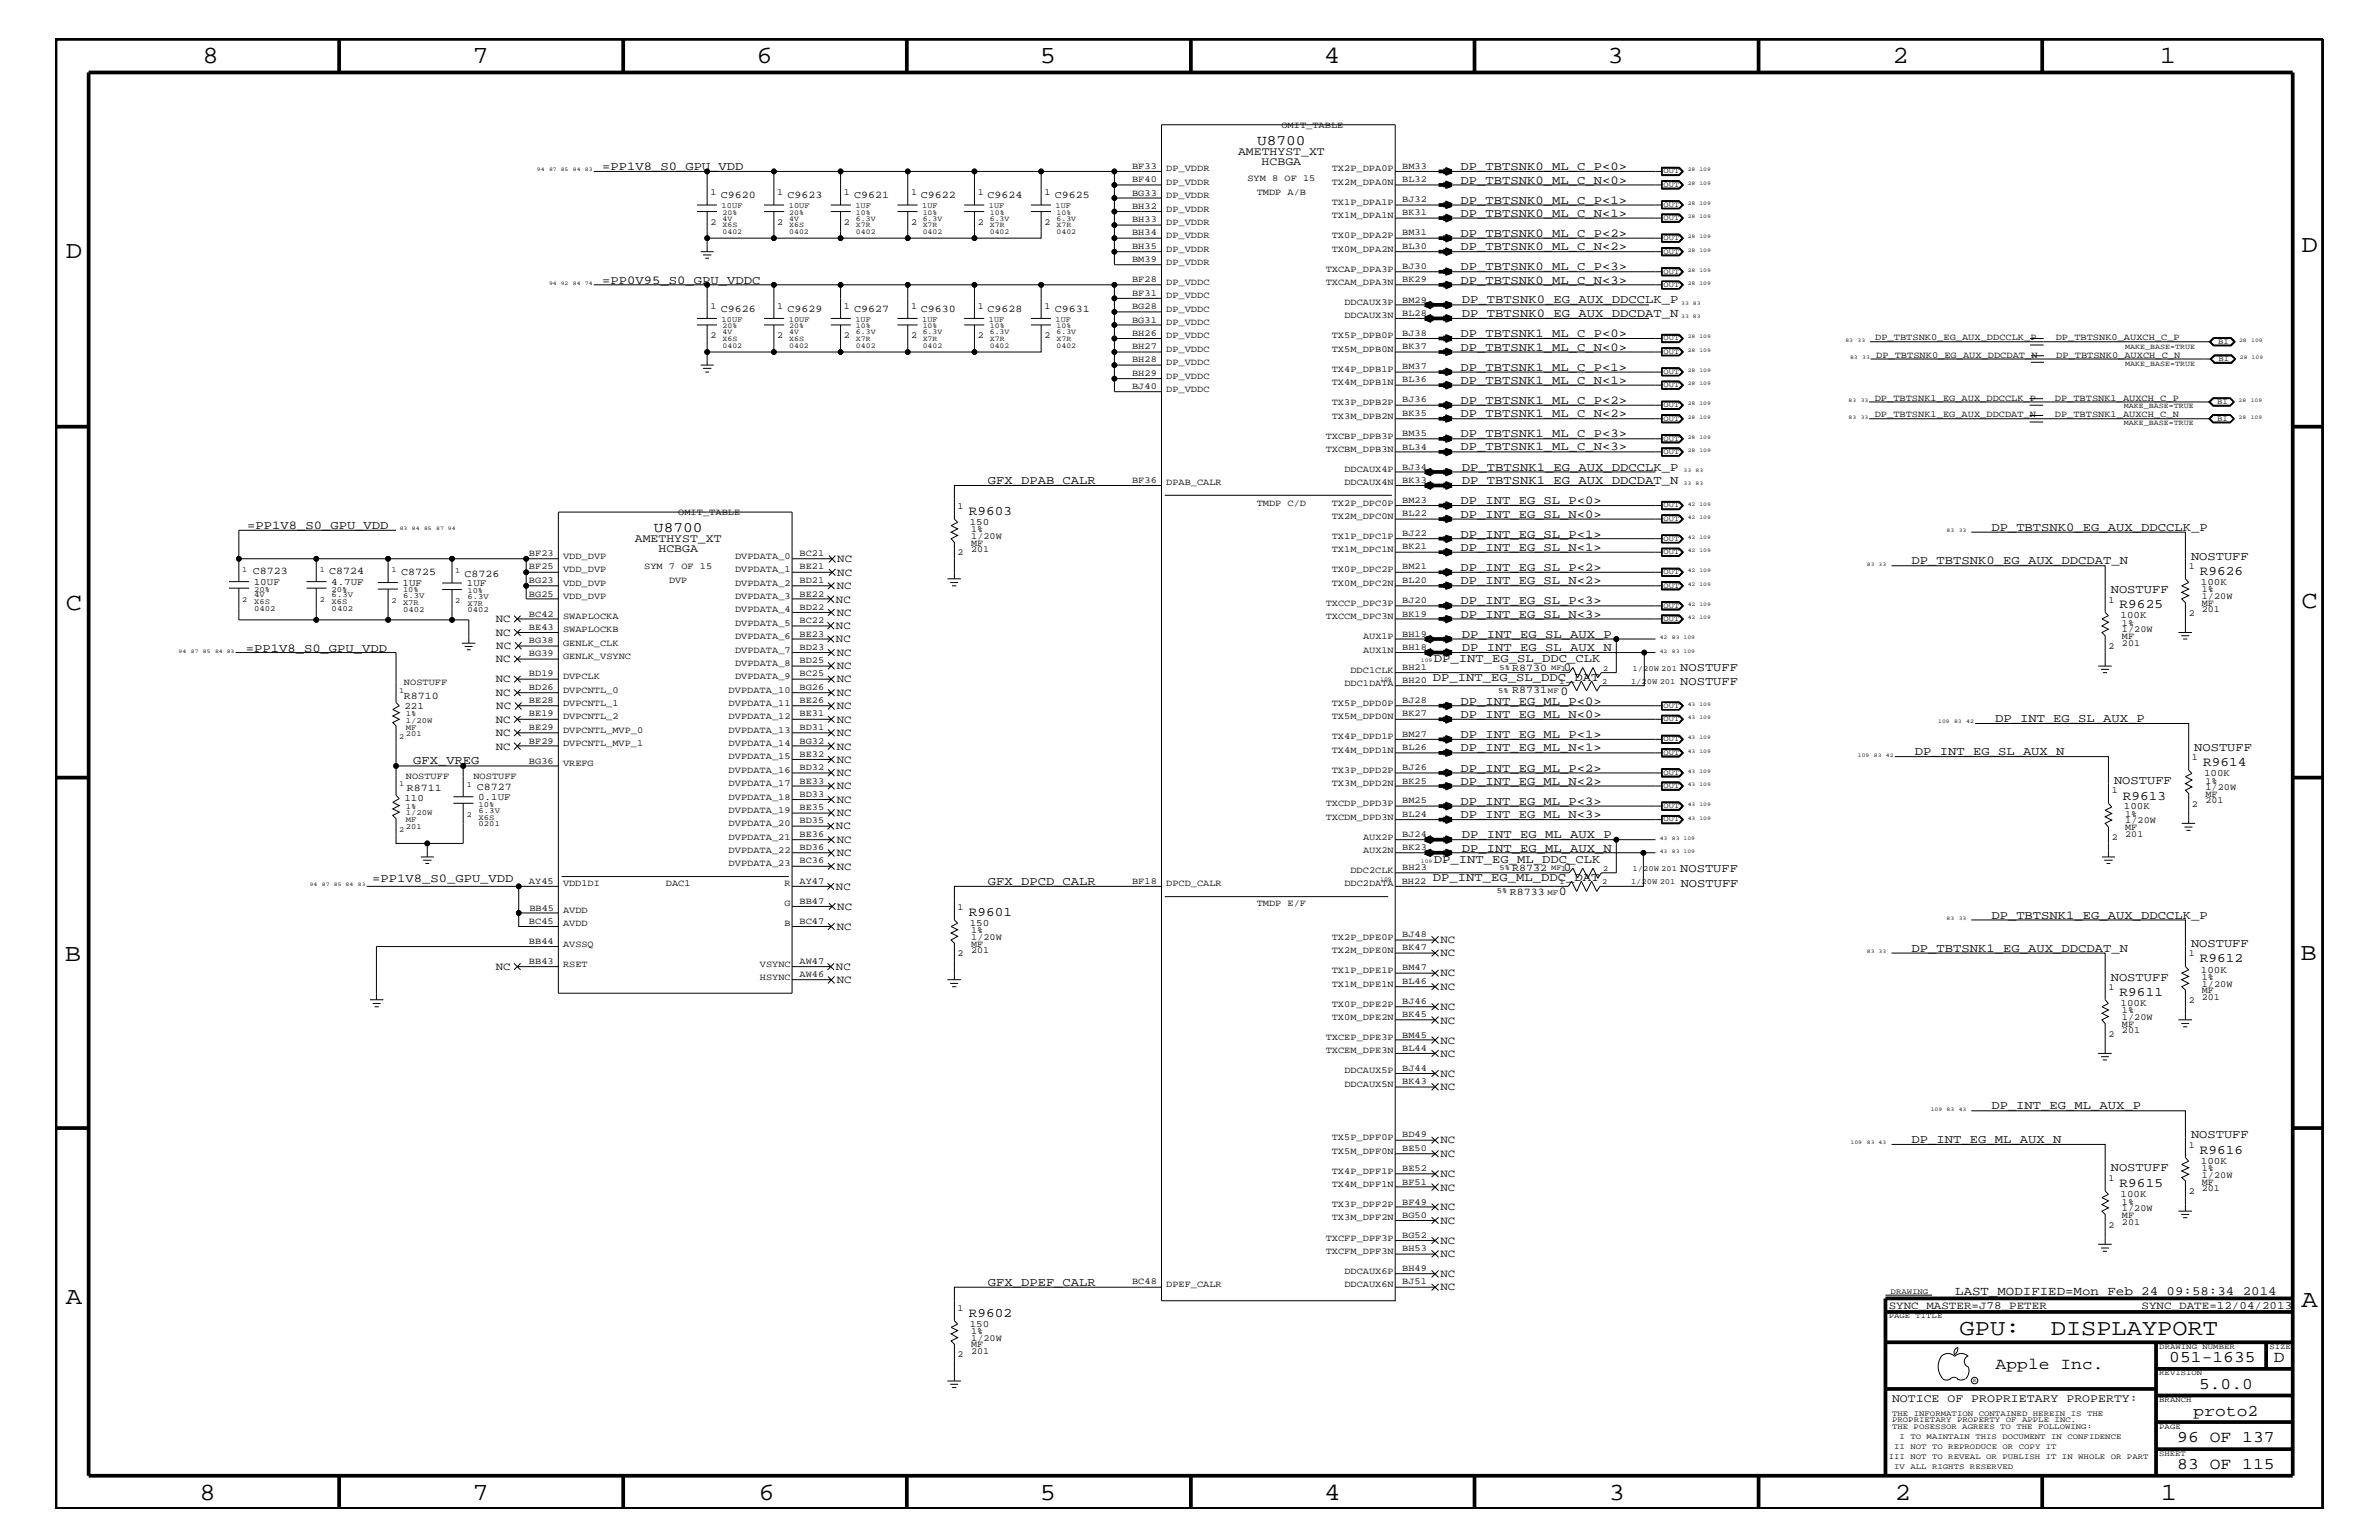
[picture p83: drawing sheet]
<svg xmlns="http://www.w3.org/2000/svg" width="432mm" height="279mm" viewBox="0 0 432 279" stroke-linecap="round" stroke-linejoin="round" font-family="sans-serif">
<defs><g id="words">
<g font-size="4.5">
<text x="36.7" y="11.5">8</text>
<text x="85.8" y="11.5">7</text>
<text x="137.3" y="11.5">6</text>
<text x="188.7" y="11.5">5</text>
<text x="240.3" y="11.5">4</text>
<text x="291.8" y="11.5">3</text>
<text x="343.5" y="11.5">2</text>
<text x="392" y="11.5">1</text>
<text x="11.9" y="46.8">D</text>
<text x="417.7" y="45.7">D</text>
<text x="11.9" y="110.6">C</text>
<text x="417.7" y="110.3">C</text>
<text x="11.8" y="174.3">B</text>
<text x="417.6" y="174.2">B</text>
<text x="11.9" y="236.7">A</text>
<text x="417.7" y="237.1">A</text>
<text x="36.2" y="272.1">8</text>
<text x="85.8" y="272.1">7</text>
<text x="137.7" y="272.1">6</text>
<text x="188.7" y="272.1">5</text>
<text x="240.4" y="272.1">4</text>
<text x="292" y="272.1">3</text>
<text x="343.9" y="272.1">2</text>
<text x="392.2" y="272.1">1</text>
</g>
<g font-size="4.1">
<text x="355.7" y="242.3">GPU:</text>
<text x="372.2" y="242.3">DISPLAYPORT</text>
</g>
<g font-size="3">
<text x="362.2" y="248.4">Apple Inc.</text>
<text x="393.7" y="247.1">051-1635</text>
<text x="399.2" y="252">5.0.0</text>
<text x="412.7" y="247.1">D</text>
<text x="398.1" y="256.8">proto2</text>
<text x="395.2" y="261.6">96 OF 137</text>
<text x="395.2" y="266.6">83 OF 115</text>
</g>
<g font-size="2.6">
<text x="228.2" y="26.3">U8700</text>
<text x="118.7" y="96.5">U8700</text>
</g>
<g font-size="2.4">
<text x="175.9" y="93.4">R9603</text>
<text x="399.3" y="104.3">R9626</text>
<text x="384.7" y="110.3">R9625</text>
<text x="399.9" y="139">R9614</text>
<text x="385.3" y="145.1">R9613</text>
<text x="175.9" y="166.1">R9601</text>
<text x="399.3" y="174.6">R9612</text>
<text x="384.7" y="180.7">R9611</text>
<text x="399.3" y="209.3">R9616</text>
<text x="384.7" y="215.3">R9615</text>
<text x="175.9" y="238.9">R9602</text>
</g>
<text font-size="2.3" x="354.9" y="235">LAST_MODIFIED=Mon Feb 24 09:58:34 2014</text>
<g font-size="2.2">
<text x="109.3" y="30.8">=PP1V8_S0_GPU_VDD</text>
<text x="265.1" y="30.8">DP_TBTSNK0_ML_C_P&lt;0&gt;</text>
<text x="265.1" y="33.3">DP_TBTSNK0_ML_C_N&lt;0&gt;</text>
<text x="265.1" y="36.9">DP_TBTSNK0_ML_C_P&lt;1&gt;</text>
<text x="265.1" y="39.3">DP_TBTSNK0_ML_C_N&lt;1&gt;</text>
<text x="265.1" y="43">DP_TBTSNK0_ML_C_P&lt;2&gt;</text>
<text x="265.1" y="45.4">DP_TBTSNK0_ML_C_N&lt;2&gt;</text>
<text x="109.3" y="51.5">=PP0V95_S0_GPU_VDDC</text>
<text x="265.1" y="49.1">DP_TBTSNK0_ML_C_P&lt;3&gt;</text>
<text x="265.1" y="51.5">DP_TBTSNK0_ML_C_N&lt;3&gt;</text>
<text x="265.3" y="55.1">DP_TBTSNK0_EG_AUX_DDCCLK_P</text>
<text x="265.3" y="57.5">DP_TBTSNK0_EG_AUX_DDCDAT_N</text>
<text x="265.1" y="63.6">DP_TBTSNK1_ML_C_N&lt;0&gt;</text>
<text x="265.1" y="61.2">DP_TBTSNK1_ML_C_P&lt;0&gt;</text>
<text x="265.1" y="69.6">DP_TBTSNK1_ML_C_N&lt;1&gt;</text>
<text x="265.1" y="67.3">DP_TBTSNK1_ML_C_P&lt;1&gt;</text>
<text x="265.1" y="75.7">DP_TBTSNK1_ML_C_N&lt;2&gt;</text>
<text x="265.1" y="73.3">DP_TBTSNK1_ML_C_P&lt;2&gt;</text>
<text x="265.1" y="81.7">DP_TBTSNK1_ML_C_N&lt;3&gt;</text>
<text x="265.1" y="79.4">DP_TBTSNK1_ML_C_P&lt;3&gt;</text>
<text x="179.3" y="87.8">GFX_DPAB_CALR</text>
<text x="265.3" y="87.8">DP_TBTSNK1_EG_AUX_DDCDAT_N</text>
<text x="265.3" y="85.4">DP_TBTSNK1_EG_AUX_DDCCLK_P</text>
<text x="265.1" y="91.5">DP_INT_EG_SL_P&lt;0&gt;</text>
<text x="265.1" y="93.9">DP_INT_EG_SL_N&lt;0&gt;</text>
<text x="44.9" y="96">=PP1V8_S0_GPU_VDD</text>
<text x="265.1" y="99.9">DP_INT_EG_SL_N&lt;1&gt;</text>
<text x="265.1" y="97.6">DP_INT_EG_SL_P&lt;1&gt;</text>
<text x="361.4" y="96.3">DP_TBTSNK0_EG_AUX_DDCCLK_P</text>
<text x="397.7" y="101.5">NOSTUFF</text>
<text x="265.1" y="103.6">DP_INT_EG_SL_P&lt;2&gt;</text>
<text x="265.1" y="106">DP_INT_EG_SL_N&lt;2&gt;</text>
<text x="347" y="102.4">DP_TBTSNK0_EG_AUX_DDCDAT_N</text>
<text x="383.1" y="107.6">NOSTUFF</text>
<text x="265.1" y="109.7">DP_INT_EG_SL_P&lt;3&gt;</text>
<text x="265.1" y="112">DP_INT_EG_SL_N&lt;3&gt;</text>
<text x="44.6" y="118.2">=PP1V8_S0_GPU_VDD</text>
<text x="265.3" y="115.7">DP_INT_EG_SL_AUX_P</text>
<text x="265.3" y="118.1">DP_INT_EG_SL_AUX_N</text>
<text x="260.1" y="123.5">DP_INT_EG_SL_DDC_DAT</text>
<text x="260.3" y="120.2">DP_INT_EG_SL_DDC_CLK</text>
<text x="283.8" y="121.7">0</text>
<text x="305" y="121.8">NOSTUFF</text>
<text x="305" y="124.3">NOSTUFF</text>
<text x="265.1" y="127.9">DP_INT_EG_ML_P&lt;0&gt;</text>
<text x="265.1" y="130.2">DP_INT_EG_ML_N&lt;0&gt;</text>
<text x="283.3" y="126.2">0</text>
<text x="362.1" y="131">DP_INT_EG_SL_AUX_P</text>
<text x="265.1" y="136.3">DP_INT_EG_ML_N&lt;1&gt;</text>
<text x="265.1" y="133.9">DP_INT_EG_ML_P&lt;1&gt;</text>
<text x="347.6" y="137">DP_INT_EG_SL_AUX_N</text>
<text x="398.3" y="136.2">NOSTUFF</text>
<text x="75" y="138.5">GFX_VREG</text>
<text x="265.1" y="140">DP_INT_EG_ML_P&lt;2&gt;</text>
<text x="265.1" y="142.4">DP_INT_EG_ML_N&lt;2&gt;</text>
<text x="383.7" y="142.3">NOSTUFF</text>
<text x="265.1" y="148.4">DP_INT_EG_ML_N&lt;3&gt;</text>
<text x="265.1" y="146">DP_INT_EG_ML_P&lt;3&gt;</text>
<text x="265.3" y="152.1">DP_INT_EG_ML_AUX_P</text>
<text x="265.3" y="154.5">DP_INT_EG_ML_AUX_N</text>
<text x="67.6" y="160">=PP1V8_S0_GPU_VDD</text>
<text x="179.3" y="160.6">GFX_DPCD_CALR</text>
<text x="260.1" y="159.9">DP_INT_EG_ML_DDC_DAT</text>
<text x="260.3" y="156.7">DP_INT_EG_ML_DDC_CLK</text>
<text x="283.8" y="158">0</text>
<text x="305" y="158.2">NOSTUFF</text>
<text x="305.1" y="160.9">NOSTUFF</text>
<text x="282.9" y="162.4">0</text>
<text x="361.4" y="166.7">DP_TBTSNK1_EG_AUX_DDCCLK_P</text>
<text x="347" y="172.7">DP_TBTSNK1_EG_AUX_DDCDAT_N</text>
<text x="397.7" y="171.8">NOSTUFF</text>
<text x="383.1" y="177.9">NOSTUFF</text>
<text x="361.4" y="201.3">DP_INT_EG_ML_AUX_P</text>
<text x="347" y="207.4">DP_INT_EG_ML_AUX_N</text>
<text x="397.7" y="206.5">NOSTUFF</text>
<text x="383.1" y="212.5">NOSTUFF</text>
<text x="179.3" y="233.3">GFX_DPEF_CALR</text>
</g>
<g font-size="2.1">
<text x="224.7" y="28.1">AMETHYST_XT</text>
<text x="229" y="29.9">HCBGA</text>
<text x="115.2" y="98.4">AMETHYST_XT</text>
<text x="119.5" y="100.2">HCBGA</text>
<text x="343.4" y="254.4">NOTICE OF PROPRIETARY PROPERTY:</text>
</g>
<g font-size="2">
<text x="151.9" y="106.9">NC</text>
<text x="152" y="102.1">NC</text>
<text x="152" y="104.4">NC</text>
<text x="90" y="112.9">NC</text>
<text x="151.7" y="109.3">NC</text>
<text x="151.9" y="111.7">NC</text>
<text x="90" y="115.3">NC</text>
<text x="90.1" y="117.8">NC</text>
<text x="151.7" y="114.2">NC</text>
<text x="151.7" y="116.5">NC</text>
<text x="151.9" y="119">NC</text>
<text x="90" y="123.8">NC</text>
<text x="90" y="120.2">NC</text>
<text x="151.9" y="121.4">NC</text>
<text x="151.9" y="123.8">NC</text>
<text x="90" y="126.3">NC</text>
<text x="90" y="131.1">NC</text>
<text x="90.1" y="128.7">NC</text>
<text x="151.9" y="126.3">NC</text>
<text x="151.9" y="128.7">NC</text>
<text x="151.9" y="131.1">NC</text>
<text x="90" y="133.5">NC</text>
<text x="90" y="136">NC</text>
<text x="151.9" y="133.5">NC</text>
<text x="151.9" y="136">NC</text>
<text x="151.9" y="138.4">NC</text>
<text x="151.9" y="140.8">NC</text>
<text x="151.9" y="143.2">NC</text>
<text x="151.9" y="145.7">NC</text>
<text x="151.9" y="148.1">NC</text>
<text x="151.7" y="150.5">NC</text>
<text x="151.9" y="152.9">NC</text>
<text x="151.9" y="155.4">NC</text>
<text x="151.7" y="161.4">NC</text>
<text x="151.9" y="157.8">NC</text>
<text x="152" y="165">NC</text>
<text x="151.9" y="168.7">NC</text>
<text x="261.5" y="171.1">NC</text>
<text x="261.5" y="173.5">NC</text>
<text x="90" y="176">NC</text>
<text x="151.7" y="176">NC</text>
<text x="151.9" y="178.4">NC</text>
<text x="261.5" y="177.2">NC</text>
<text x="261.5" y="179.6">NC</text>
<text x="261.5" y="183.2">NC</text>
<text x="261.5" y="185.7">NC</text>
<text x="261.5" y="189.3">NC</text>
<text x="261.5" y="191.7">NC</text>
<text x="261.5" y="195.4">NC</text>
<text x="261.5" y="197.8">NC</text>
<text x="261.5" y="207.5">NC</text>
<text x="261.5" y="209.9">NC</text>
<text x="261.5" y="213.6">NC</text>
<text x="261.5" y="216">NC</text>
<text x="261.5" y="219.6">NC</text>
<text x="261.5" y="222">NC</text>
<text x="261.5" y="225.7">NC</text>
<text x="261.5" y="231.8">NC</text>
<text x="261.5" y="228.1">NC</text>
<text x="261.5" y="234.1">NC</text>
<text x="342.8" y="237.4">SYNC_MASTER=J78_PETER</text>
<text x="388.7" y="237.4">SYNC_DATE=12/04/2013</text>
</g>
<g font-size="1.9">
<text x="130.8" y="35.9">C9620</text>
<text x="142.9" y="35.9">C9623</text>
<text x="155" y="35.9">C9621</text>
<text x="167.1" y="35.9">C9622</text>
<text x="179.2" y="35.9">C9624</text>
<text x="191.4" y="35.9">C9625</text>
<text x="130.8" y="56.6">C9626</text>
<text x="142.9" y="56.6">C9629</text>
<text x="155" y="56.6">C9627</text>
<text x="167.1" y="56.6">C9630</text>
<text x="179.2" y="56.6">C9628</text>
<text x="191.4" y="56.6">C9631</text>
<text x="45.9" y="104.2">C8723</text>
<text x="59.8" y="104.2">C8724</text>
<text x="72.8" y="104.3">C8725</text>
<text x="84.3" y="104.7">C8726</text>
<text x="274.4" y="121.7">R8730</text>
<text x="274.4" y="125.8">R8731</text>
<text x="73.3" y="126.8">R8710</text>
<text x="73.8" y="143.5">R8711</text>
<text x="86.5" y="143.4">C8727</text>
<text x="274.4" y="158">R8732</text>
<text x="274" y="162.4">R8733</text>
</g>
<g font-size="1.8">
<text x="176" y="95.2">150</text>
<text x="46.1" y="106.1">10UF</text>
<text x="60.1" y="106.1">4.7UF</text>
<text x="73.1" y="106.3">1UF</text>
<text x="84.8" y="106.4">1UF</text>
<text x="399.5" y="106.1">100K</text>
<text x="384.9" y="112.2">100K</text>
<text x="73.4" y="128.6">221</text>
<text x="400" y="140.8">100K</text>
<text x="73.4" y="145.4">110</text>
<text x="86.8" y="145.1">0.1UF</text>
<text x="385.5" y="146.8">100K</text>
<text x="176" y="168">150</text>
<text x="399.5" y="176.5">100K</text>
<text x="384.9" y="182.5">100K</text>
<text x="399.5" y="211.1">100K</text>
<text x="384.9" y="217.2">100K</text>
<text x="176" y="240.7">150</text>
</g>
<g font-size="1.7">
<text x="232.6" y="23.2">OMIT_TABLE</text>
<text x="128.9" y="35.3">1</text>
<text x="141.1" y="35.3">1</text>
<text x="153.2" y="35.3">1</text>
<text x="165.4" y="35.3">1</text>
<text x="177.5" y="35.3">1</text>
<text x="189.6" y="35.3">1</text>
<text x="205.5" y="33">BF40</text>
<text x="205.5" y="30.6">BF33</text>
<text x="205.5" y="35.5">BG33</text>
<text x="211.7" y="33.6">DP_VDDR</text>
<text x="211.7" y="31.1">DP_VDDR</text>
<text x="211.7" y="35.9">DP_VDDR</text>
<text x="226.4" y="32.9">SYM 8 OF 15</text>
<text x="228.1" y="35.3">TMDP A/B</text>
<text x="241.7" y="31.1">TX2P_DPA0P</text>
<text x="241.7" y="33.6">TX2M_DPA0N</text>
<text x="254.5" y="30.6">BM33</text>
<text x="254.5" y="33">BL32</text>
<text x="128.9" y="40.8">2</text>
<text x="141.1" y="40.8">2</text>
<text x="153.2" y="40.8">2</text>
<text x="165.4" y="40.8">2</text>
<text x="177.5" y="40.8">2</text>
<text x="189.6" y="40.8">2</text>
<text x="205.5" y="40.3">BH33</text>
<text x="205.5" y="37.9">BH32</text>
<text x="211.7" y="40.8">DP_VDDR</text>
<text x="211.7" y="38.4">DP_VDDR</text>
<text x="241.7" y="39.6">TX1M_DPA1N</text>
<text x="241.7" y="37.2">TX1P_DPA1P</text>
<text x="254.5" y="39.1">BK31</text>
<text x="254.5" y="36.7">BJ32</text>
<text x="205.5" y="47.6">BM39</text>
<text x="205.5" y="45.2">BH35</text>
<text x="205.5" y="42.7">BH34</text>
<text x="211.7" y="45.7">DP_VDDR</text>
<text x="211.7" y="43.2">DP_VDDR</text>
<text x="241.7" y="43.2">TX0P_DPA2P</text>
<text x="241.7" y="45.7">TX0M_DPA2N</text>
<text x="254.5" y="42.7">BM31</text>
<text x="254.5" y="45.2">BL30</text>
<text x="205.5" y="51.3">BF28</text>
<text x="205.5" y="53.6">BF31</text>
<text x="211.7" y="48">DP_VDDR</text>
<text x="211.7" y="51.7">DP_VDDC</text>
<text x="240.6" y="49.3">TXCAP_DPA3P</text>
<text x="240.6" y="51.7">TXCAM_DPA3N</text>
<text x="254.5" y="48.8">BJ30</text>
<text x="254.5" y="51.3">BK29</text>
<text x="128.9" y="56">1</text>
<text x="141.1" y="56">1</text>
<text x="153.2" y="56">1</text>
<text x="165.4" y="56">1</text>
<text x="177.5" y="56">1</text>
<text x="189.6" y="56">1</text>
<text x="205.5" y="56.1">BG28</text>
<text x="205.5" y="58.5">BG31</text>
<text x="211.7" y="54.1">DP_VDDC</text>
<text x="211.7" y="56.6">DP_VDDC</text>
<text x="211.7" y="59">DP_VDDC</text>
<text x="244" y="55.3">DDCAUX3P</text>
<text x="244" y="57.8">DDCAUX3N</text>
<text x="254.5" y="54.9">BM29</text>
<text x="254.5" y="57.3">BL28</text>
<text x="128.9" y="61.4">2</text>
<text x="141.1" y="61.4">2</text>
<text x="153.2" y="61.4">2</text>
<text x="165.4" y="61.4">2</text>
<text x="177.5" y="61.4">2</text>
<text x="189.6" y="61.4">2</text>
<text x="205.5" y="60.9">BH26</text>
<text x="205.5" y="63.4">BH27</text>
<text x="205.5" y="65.7">BH28</text>
<text x="211.7" y="61.4">DP_VDDC</text>
<text x="211.7" y="63.9">DP_VDDC</text>
<text x="241.7" y="61.4">TX5P_DPB0P</text>
<text x="241.7" y="63.9">TX5M_DPB0N</text>
<text x="254.5" y="60.9">BJ38</text>
<text x="254.5" y="63.4">BK37</text>
<text x="340.4" y="61.8">DP_TBTSNK0_EG_AUX_DDCCLK_P</text>
<text x="340.5" y="64.9">DP_TBTSNK0_EG_AUX_DDCDAT_N</text>
<text x="373.1" y="61.8">DP_TBTSNK0_AUXCH_C_P</text>
<text x="373.2" y="64.9">DP_TBTSNK0_AUXCH_C_N</text>
<text x="205.5" y="70.6">BJ40</text>
<text x="205.5" y="68.2">BH29</text>
<text x="211.7" y="71.1">DP_VDDC</text>
<text x="211.7" y="68.7">DP_VDDC</text>
<text x="211.7" y="66.2">DP_VDDC</text>
<text x="241.7" y="67.5">TX4P_DPB1P</text>
<text x="241.7" y="69.9">TX4M_DPB1N</text>
<text x="254.5" y="67">BM37</text>
<text x="254.5" y="69.4">BL36</text>
<text x="241.7" y="73.5">TX3P_DPB2P</text>
<text x="241.7" y="76">TX3M_DPB2N</text>
<text x="254.5" y="73">BJ36</text>
<text x="254.5" y="75.5">BK35</text>
<text x="340.3" y="75.7">DP_TBTSNK1_EG_AUX_DDCDAT_N</text>
<text x="340.3" y="72.7">DP_TBTSNK1_EG_AUX_DDCCLK_P</text>
<text x="373" y="75.7">DP_TBTSNK1_AUXCH_C_N</text>
<text x="373" y="72.7">DP_TBTSNK1_AUXCH_C_P</text>
<text x="240.6" y="79.6">TXCBP_DPB3P</text>
<text x="240.6" y="82">TXCBM_DPB3N</text>
<text x="254.5" y="79.1">BM35</text>
<text x="254.5" y="81.6">BL34</text>
<text x="205.5" y="87.6">BF36</text>
<text x="211.7" y="88.1">DPAB_CALR</text>
<text x="244" y="85.6">DDCAUX4P</text>
<text x="244" y="88.1">DDCAUX4N</text>
<text x="254.5" y="85.2">BJ34</text>
<text x="254.5" y="87.6">BK33</text>
<text x="123.1" y="93.5">OMIT_TABLE</text>
<text x="173.8" y="92.3">1</text>
<text x="228.1" y="91.7">TMDP C/D</text>
<text x="241.7" y="91.7">TX2P_DPC0P</text>
<text x="241.7" y="94.2">TX2M_DPC0N</text>
<text x="254.5" y="91.2">BM23</text>
<text x="254.5" y="93.7">BL22</text>
<text x="96" y="101">BF23</text>
<text x="102.2" y="101.4">VDD_DVP</text>
<text x="133.4" y="101.4">DVPDATA_0</text>
<text x="145.1" y="101">BC21</text>
<text x="173.8" y="100.8">2</text>
<text x="176.3" y="97.7">1/20W</text>
<text x="176.3" y="100.2">201</text>
<text x="176.3" y="99">MF</text>
<text x="176.3" y="96.5">1%</text>
<text x="241.7" y="97.7">TX1P_DPC1P</text>
<text x="241.7" y="100.2">TX1M_DPC1N</text>
<text x="254.5" y="97.3">BJ22</text>
<text x="254.5" y="99.7">BK21</text>
<text x="96" y="105.8">BG23</text>
<text x="96" y="103.3">BF25</text>
<text x="102.2" y="106.3">VDD_DVP</text>
<text x="102.2" y="103.8">VDD_DVP</text>
<text x="116.9" y="103.2">SYM 7 OF 15</text>
<text x="121.5" y="105.7">DVP</text>
<text x="133.4" y="103.8">DVPDATA_1</text>
<text x="133.4" y="106.3">DVPDATA_2</text>
<text x="145.1" y="103.3">BE21</text>
<text x="145.1" y="105.8">BD21</text>
<text x="241.7" y="103.8">TX0P_DPC2P</text>
<text x="241.7" y="106.3">TX0M_DPC2N</text>
<text x="254.5" y="103.3">BM21</text>
<text x="254.5" y="105.8">BL20</text>
<text x="397.3" y="103.2">1</text>
<text x="399.6" y="107.5">1%</text>
<text x="96" y="111.9">BC42</text>
<text x="96" y="108.2">BG25</text>
<text x="102.2" y="108.7">VDD_DVP</text>
<text x="102.2" y="112.3">SWAPLOCKA</text>
<text x="133.4" y="108.7">DVPDATA_3</text>
<text x="133.4" y="111.1">DVPDATA_4</text>
<text x="133.4" y="113.6">DVPDATA_5</text>
<text x="145.1" y="108.2">BE22</text>
<text x="145.1" y="110.6">BD22</text>
<text x="145.1" y="113.1">BC22</text>
<text x="240.6" y="109.9">TXCCP_DPC3P</text>
<text x="240.6" y="112.3">TXCCM_DPC3N</text>
<text x="254.5" y="109.4">BJ20</text>
<text x="254.5" y="111.9">BK19</text>
<text x="382.7" y="109.3">1</text>
<text x="385.1" y="113.6">1%</text>
<text x="397.3" y="111.7">2</text>
<text x="399.6" y="109.9">MF</text>
<text x="399.6" y="108.7">1/20W</text>
<text x="399.6" y="111.1">201</text>
<text x="96" y="114.2">BE43</text>
<text x="96" y="116.7">BG38</text>
<text x="96" y="119.1">BG39</text>
<text x="102.2" y="114.8">SWAPLOCKB</text>
<text x="102.2" y="117.2">GENLK_CLK</text>
<text x="102.2" y="119.6">GENLK_VSYNC</text>
<text x="133.4" y="115.9">DVPDATA_6</text>
<text x="133.4" y="118.4">DVPDATA_7</text>
<text x="145.1" y="115.5">BE23</text>
<text x="145.1" y="117.9">BD23</text>
<text x="247.4" y="115.9">AUX1P</text>
<text x="247.4" y="118.4">AUX1N</text>
<text x="254.5" y="115.5">BH19</text>
<text x="254.5" y="117.9">BH18</text>
<text x="382.7" y="117.8">2</text>
<text x="385.1" y="114.8">1/20W</text>
<text x="385.1" y="115.9">MF</text>
<text x="385.1" y="117.2">201</text>
<text x="73.3" y="124.2">NOSTUFF</text>
<text x="96" y="122.7">BD19</text>
<text x="96" y="125.2">BD26</text>
<text x="102.2" y="123.2">DVPCLK</text>
<text x="102.2" y="125.7">DVPCNTL_0</text>
<text x="132.2" y="125.7">DVPDATA_10</text>
<text x="133.4" y="120.8">DVPDATA_8</text>
<text x="133.4" y="123.2">DVPDATA_9</text>
<text x="145.1" y="120.3">BD25</text>
<text x="145.1" y="122.7">BC25</text>
<text x="145.1" y="125.2">BG26</text>
<text x="244" y="124.4">DDC1DATA</text>
<text x="245.1" y="122">DDC1CLK</text>
<text x="254.5" y="121.5">BH21</text>
<text x="254.5" y="124">BH20</text>
<text x="96" y="127.6">BE28</text>
<text x="96" y="130">BE19</text>
<text x="102.2" y="128">DVPCNTL_1</text>
<text x="102.2" y="130.5">DVPCNTL_2</text>
<text x="132.2" y="128">DVPDATA_11</text>
<text x="132.2" y="130.5">DVPDATA_12</text>
<text x="145.1" y="127.6">BE26</text>
<text x="145.1" y="130">BE31</text>
<text x="241.7" y="128">TX5P_DPD0P</text>
<text x="241.7" y="130.5">TX5M_DPD0N</text>
<text x="254.5" y="127.6">BJ28</text>
<text x="254.5" y="130">BK27</text>
<text x="96" y="132.4">BE29</text>
<text x="96" y="134.9">BF29</text>
<text x="102.2" y="133">DVPCNTL_MVP_0</text>
<text x="102.2" y="135.3">DVPCNTL_MVP_1</text>
<text x="132.2" y="133">DVPDATA_13</text>
<text x="132.2" y="137.8">DVPDATA_15</text>
<text x="132.2" y="135.3">DVPDATA_14</text>
<text x="145.1" y="137.3">BE32</text>
<text x="145.1" y="134.9">BG32</text>
<text x="145.1" y="132.4">BD31</text>
<text x="241.7" y="134.1">TX4P_DPD1P</text>
<text x="241.7" y="136.6">TX4M_DPD1N</text>
<text x="254.5" y="133.6">BM27</text>
<text x="254.5" y="136.1">BL26</text>
<text x="397.8" y="137.9">1</text>
<text x="73.7" y="141.4">NOSTUFF</text>
<text x="85.9" y="141.3">NOSTUFF</text>
<text x="96" y="138.5">BG36</text>
<text x="102.2" y="139">VREFG</text>
<text x="132.2" y="142.6">DVPDATA_17</text>
<text x="132.2" y="140.2">DVPDATA_16</text>
<text x="145.1" y="142.2">BE33</text>
<text x="145.1" y="139.7">BD32</text>
<text x="241.7" y="140.2">TX3P_DPD2P</text>
<text x="241.7" y="142.6">TX3M_DPD2N</text>
<text x="254.5" y="139.7">BJ26</text>
<text x="254.5" y="142.2">BK25</text>
<text x="383.3" y="144">1</text>
<text x="400.3" y="143.4">1/20W</text>
<text x="400.3" y="142.2">1%</text>
<text x="132.2" y="145.1">DVPDATA_18</text>
<text x="132.2" y="147.5">DVPDATA_19</text>
<text x="132.2" y="149.9">DVPDATA_20</text>
<text x="145.1" y="144.6">BD33</text>
<text x="145.1" y="147">BE35</text>
<text x="145.1" y="149.4">BD35</text>
<text x="240.6" y="146.2">TXCDP_DPD3P</text>
<text x="240.6" y="148.7">TXCDM_DPD3N</text>
<text x="254.5" y="145.7">BM25</text>
<text x="254.5" y="148.2">BL24</text>
<text x="385.7" y="148.2">1%</text>
<text x="385.7" y="149.4">1/20W</text>
<text x="397.8" y="146.4">2</text>
<text x="400.3" y="145.7">201</text>
<text x="400.3" y="144.6">MF</text>
<text x="132.2" y="152.3">DVPDATA_21</text>
<text x="132.2" y="154.7">DVPDATA_22</text>
<text x="145.1" y="151.8">BE36</text>
<text x="145.1" y="154.3">BD36</text>
<text x="247.4" y="152.3">AUX2P</text>
<text x="247.4" y="154.7">AUX2N</text>
<text x="254.5" y="151.8">BJ24</text>
<text x="254.5" y="154.3">BK23</text>
<text x="383.3" y="152.4">2</text>
<text x="385.7" y="150.7">MF</text>
<text x="385.7" y="151.8">201</text>
<text x="96" y="160.3">AY45</text>
<text x="102.2" y="160.8">VDD1DI</text>
<text x="120.9" y="160.8">DAC1</text>
<text x="132.2" y="157.2">DVPDATA_23</text>
<text x="142.4" y="160.8">R</text>
<text x="145.1" y="156.7">BC36</text>
<text x="145.1" y="160.3">AY47</text>
<text x="205.5" y="160.3">BF18</text>
<text x="211.7" y="160.8">DPCD_CALR</text>
<text x="244" y="160.8">DDC2DATA</text>
<text x="245.1" y="158.4">DDC2CLK</text>
<text x="254.4" y="160.5">BH22</text>
<text x="254.5" y="157.9">BH23</text>
<text x="96" y="167.6">BC45</text>
<text x="96.1" y="165.2">BB45</text>
<text x="102.2" y="165.6">AVDD</text>
<text x="142.4" y="164.5">G</text>
<text x="145.1" y="163.9">BB47</text>
<text x="145.1" y="167.6">BC47</text>
<text x="173.8" y="165">1</text>
<text x="228.1" y="164.5">TMDP E/F</text>
<text x="96" y="171.2">BB44</text>
<text x="102.2" y="171.7">AVSSQ</text>
<text x="102.2" y="168.1">AVDD</text>
<text x="142.4" y="168.1">B</text>
<text x="173.8" y="173.5">2</text>
<text x="176.3" y="170.5">1/20W</text>
<text x="176.3" y="172.9">201</text>
<text x="176.3" y="169.3">1%</text>
<text x="176.3" y="171.7">MF</text>
<text x="241.7" y="170.5">TX2P_DPE0P</text>
<text x="241.7" y="172.9">TX2M_DPE0N</text>
<text x="254.5" y="170">BJ48</text>
<text x="254.5" y="172.4">BK47</text>
<text x="397.3" y="173.5">1</text>
<text x="96" y="174.9">BB43</text>
<text x="102.2" y="175.4">RSET</text>
<text x="137.9" y="175.4">VSYNC</text>
<text x="137.9" y="177.7">HSYNC</text>
<text x="145.1" y="174.9">AW47</text>
<text x="145.1" y="177.3">AW46</text>
<text x="241.7" y="176.6">TX1P_DPE1P</text>
<text x="241.7" y="179">TX1M_DPE1N</text>
<text x="254.5" y="176.1">BM47</text>
<text x="254.5" y="178.5">BL46</text>
<text x="382.7" y="179.6">1</text>
<text x="399.6" y="177.7">1%</text>
<text x="399.6" y="179">1/20W</text>
<text x="241.7" y="182.7">TX0P_DPE2P</text>
<text x="241.7" y="185">TX0M_DPE2N</text>
<text x="254.5" y="182.1">BJ46</text>
<text x="254.5" y="184.6">BK45</text>
<text x="385.1" y="185">1/20W</text>
<text x="385.1" y="183.8">1%</text>
<text x="397.3" y="182.1">2</text>
<text x="399.6" y="180.2">MF</text>
<text x="399.6" y="181.4">201</text>
<text x="240.6" y="188.7">TXCEP_DPE3P</text>
<text x="240.6" y="191.1">TXCEM_DPE3N</text>
<text x="254.5" y="188.2">BM45</text>
<text x="254.5" y="190.6">BL44</text>
<text x="382.7" y="188.1">2</text>
<text x="385.1" y="186.3">MF</text>
<text x="385.1" y="187.5">201</text>
<text x="244" y="194.8">DDCAUX5P</text>
<text x="244" y="197.2">DDCAUX5N</text>
<text x="254.5" y="194.3">BJ44</text>
<text x="254.5" y="196.7">BK43</text>
<text x="241.7" y="206.9">TX5P_DPF0P</text>
<text x="241.7" y="209.3">TX5M_DPF0N</text>
<text x="254.5" y="206.4">BD49</text>
<text x="254.5" y="208.8">BE50</text>
<text x="397.3" y="208.2">1</text>
<text x="241.7" y="213">TX4P_DPF1P</text>
<text x="241.7" y="215.3">TX4M_DPF1N</text>
<text x="254.5" y="212.5">BE52</text>
<text x="254.5" y="214.9">BF51</text>
<text x="382.7" y="214.2">1</text>
<text x="399.6" y="213.6">1/20W</text>
<text x="399.6" y="214.9">MF</text>
<text x="399.6" y="212.5">1%</text>
<text x="241.7" y="219">TX3P_DPF2P</text>
<text x="241.7" y="221.4">TX3M_DPF2N</text>
<text x="254.5" y="218.6">BF49</text>
<text x="254.5" y="220.9">BG50</text>
<text x="385.1" y="218.6">1%</text>
<text x="385.1" y="220.9">MF</text>
<text x="385.1" y="219.7">1/20W</text>
<text x="397.3" y="216.7">2</text>
<text x="399.6" y="216.1">201</text>
<text x="240.6" y="225.1">TXCFP_DPF3P</text>
<text x="240.6" y="227.5">TXCFM_DPF3N</text>
<text x="254.5" y="224.6">BG52</text>
<text x="254.5" y="227">BH53</text>
<text x="382.7" y="222.8">2</text>
<text x="385.1" y="222.2">201</text>
<text x="205.5" y="233">BC48</text>
<text x="211.7" y="233.5">DPEF_CALR</text>
<text x="244" y="231.1">DDCAUX6P</text>
<text x="244" y="233.5">DDCAUX6N</text>
<text x="254.5" y="230.7">BH49</text>
<text x="254.5" y="233">BJ51</text>
<text x="173.8" y="237.8">1</text>
<text x="176.3" y="243.3">1/20W</text>
<text x="176.3" y="242">1%</text>
<text x="176.3" y="245.6">201</text>
<text x="176.3" y="244.5">MF</text>
<text x="173.8" y="246.2">2</text>
</g>
<g font-size="1.4">
<text x="301.9" y="33.9">OUT</text>
<text x="301.9" y="31.4">OUT</text>
<text x="131" y="37.8">10UF</text>
<text x="131.1" y="39">20%</text>
<text x="131.1" y="41.3">X6S</text>
<text x="131.1" y="40.1">4V</text>
<text x="143.2" y="37.8">10UF</text>
<text x="143.3" y="41.3">X6S</text>
<text x="143.3" y="40.1">4V</text>
<text x="143.3" y="39">20%</text>
<text x="155.3" y="37.8">1UF</text>
<text x="155.4" y="40.1">6.3V</text>
<text x="155.4" y="41.3">X7R</text>
<text x="155.4" y="39">10%</text>
<text x="167.4" y="37.8">1UF</text>
<text x="167.5" y="41.3">X7R</text>
<text x="167.5" y="40.1">6.3V</text>
<text x="167.5" y="39">10%</text>
<text x="179.5" y="37.8">1UF</text>
<text x="179.7" y="41.3">X7R</text>
<text x="179.7" y="40.1">6.3V</text>
<text x="179.7" y="39">10%</text>
<text x="191.6" y="37.8">1UF</text>
<text x="191.8" y="41.3">X7R</text>
<text x="191.8" y="39">10%</text>
<text x="191.8" y="40.1">6.3V</text>
<text x="301.9" y="40">OUT</text>
<text x="301.9" y="37.5">OUT</text>
<text x="131.1" y="42.5">0402</text>
<text x="143.3" y="42.5">0402</text>
<text x="155.4" y="42.5">0402</text>
<text x="167.5" y="42.5">0402</text>
<text x="179.7" y="42.5">0402</text>
<text x="191.8" y="42.5">0402</text>
<text x="301.9" y="46">OUT</text>
<text x="301.9" y="43.5">OUT</text>
<text x="301.9" y="52.1">OUT</text>
<text x="301.9" y="49.6">OUT</text>
<text x="131" y="58.4">10UF</text>
<text x="131.1" y="59.5">20%</text>
<text x="143.2" y="58.4">10UF</text>
<text x="143.3" y="59.5">20%</text>
<text x="155.3" y="58.4">1UF</text>
<text x="155.4" y="59.5">10%</text>
<text x="167.4" y="58.4">1UF</text>
<text x="167.5" y="59.5">10%</text>
<text x="179.5" y="58.4">1UF</text>
<text x="179.7" y="59.5">10%</text>
<text x="191.6" y="58.4">1UF</text>
<text x="191.8" y="59.5">10%</text>
<text x="131.1" y="61.9">X6S</text>
<text x="131.1" y="60.6">4V</text>
<text x="131.1" y="63.1">0402</text>
<text x="143.3" y="63.1">0402</text>
<text x="143.3" y="61.9">X6S</text>
<text x="143.3" y="60.6">4V</text>
<text x="155.4" y="61.9">X7R</text>
<text x="155.4" y="63.1">0402</text>
<text x="155.4" y="60.6">6.3V</text>
<text x="167.5" y="63.1">0402</text>
<text x="167.5" y="61.9">X7R</text>
<text x="167.5" y="60.6">6.3V</text>
<text x="179.7" y="63.1">0402</text>
<text x="179.7" y="61.9">X7R</text>
<text x="179.7" y="60.6">6.3V</text>
<text x="191.8" y="60.6">6.3V</text>
<text x="191.8" y="61.9">X7R</text>
<text x="191.8" y="63.1">0402</text>
<text x="301.9" y="64.2">OUT</text>
<text x="301.9" y="61.8">OUT</text>
<text x="385.7" y="63.4">MAKE_BASE=TRUE</text>
<text x="402.6" y="62.3">BI</text>
<text x="402.7" y="65.6">BI</text>
<text x="301.9" y="70.2">OUT</text>
<text x="301.9" y="67.8">OUT</text>
<text x="385.7" y="66.4">MAKE_BASE=TRUE</text>
<text x="301.9" y="76.3">OUT</text>
<text x="301.9" y="73.9">OUT</text>
<text x="385.5" y="77.2">MAKE_BASE=TRUE</text>
<text x="385.5" y="74.1">MAKE_BASE=TRUE</text>
<text x="402.4" y="73.3">BI</text>
<text x="402.4" y="76.3">BI</text>
<text x="301.9" y="82.4">OUT</text>
<text x="301.9" y="80">OUT</text>
<text x="301.9" y="92.1">OUT</text>
<text x="301.9" y="94.5">OUT</text>
<text x="301.9" y="98.2">OUT</text>
<text x="301.9" y="100.5">OUT</text>
<text x="43.9" y="103.7">1</text>
<text x="46.1" y="107.4">20%</text>
<text x="58.1" y="103.7">1</text>
<text x="60.2" y="107.4">20%</text>
<text x="71" y="103.8">1</text>
<text x="73.2" y="107.5">10%</text>
<text x="82.6" y="104">1</text>
<text x="84.8" y="107.6">10%</text>
<text x="301.9" y="104.2">OUT</text>
<text x="301.9" y="106.6">OUT</text>
<text x="43.9" y="109.2">2</text>
<text x="46.1" y="108.4">4V</text>
<text x="46.1" y="109.7">X6S</text>
<text x="46.1" y="110.9">0402</text>
<text x="58.1" y="109.2">2</text>
<text x="60.2" y="108.4">6.3V</text>
<text x="60.2" y="110.9">0402</text>
<text x="60.2" y="109.7">X6S</text>
<text x="71" y="109.3">2</text>
<text x="73.2" y="108.6">6.3V</text>
<text x="73.2" y="109.8">X7R</text>
<text x="73.2" y="111">0402</text>
<text x="82.6" y="109.4">2</text>
<text x="84.8" y="108.7">6.3V</text>
<text x="84.8" y="109.9">X7R</text>
<text x="84.8" y="111.1">0402</text>
<text x="301.9" y="110.3">OUT</text>
<text x="301.9" y="112.7">OUT</text>
<text x="72.5" y="125.7">1</text>
<text x="271.9" y="125.7">5%</text>
<text x="272.2" y="121.5">5%</text>
<text x="281" y="125.8">MF</text>
<text x="281.6" y="121.5">MF1</text>
<text x="283" y="124.1">1</text>
<text x="290.8" y="124.1">2</text>
<text x="291" y="121.7">2</text>
<text x="296" y="124.1">1/20W 201</text>
<text x="296.3" y="121.7">1/20W 201</text>
<text x="73.7" y="129.9">1%</text>
<text x="73.7" y="131.1">1/20W</text>
<text x="301.9" y="128.5">OUT</text>
<text x="301.9" y="130.8">OUT</text>
<text x="72.5" y="134.1">2</text>
<text x="73.7" y="132.4">MF</text>
<text x="73.7" y="133.5">201</text>
<text x="301.9" y="134.5">OUT</text>
<text x="301.9" y="136.9">OUT</text>
<text x="72.5" y="142.5">1</text>
<text x="84.8" y="142.8">1</text>
<text x="301.9" y="140.6">OUT</text>
<text x="301.9" y="143">OUT</text>
<text x="73.7" y="146.8">1%</text>
<text x="73.7" y="149.2">MF</text>
<text x="73.7" y="147.9">1/20W</text>
<text x="84.8" y="148.2">2</text>
<text x="86.9" y="147.5">6.3V</text>
<text x="86.9" y="148.7">X6S</text>
<text x="86.9" y="149.9">0201</text>
<text x="86.9" y="146.4">10%</text>
<text x="301.9" y="146.7">OUT</text>
<text x="301.9" y="149">OUT</text>
<text x="72.5" y="151">2</text>
<text x="73.7" y="150.4">201</text>
<text x="271.7" y="162">5%</text>
<text x="272.2" y="157.9">5%</text>
<text x="281.6" y="157.9">MF1</text>
<text x="283" y="160.5">1</text>
<text x="290.8" y="160.5">2</text>
<text x="291" y="158">2</text>
<text x="296" y="160.5">1/20W 201</text>
<text x="296.3" y="158">1/20W 201</text>
<text x="280.9" y="162.4">MF</text>
<text x="342.8" y="239.2">PAGE TITLE</text>
<text x="343.2" y="234.7">DRAWING</text>
<text x="391.9" y="244.7">DRAWING NUMBER</text>
<text x="411.9" y="244.7">SIZE</text>
<text x="391.9" y="249.5">REVISION</text>
<text x="343.4" y="256.8">THE INFORMATION CONTAINED HEREIN IS THE</text>
<text x="391.9" y="254.4">BRANCH</text>
<text x="343.4" y="258">PROPRIETARY PROPERTY OF APPLE INC.</text>
<text x="343.4" y="259.3">THE POSESSOR AGREES TO THE FOLLOWING:</text>
<text x="343.8" y="262.9">II NOT TO REPRODUCE OR COPY IT</text>
<text x="344.8" y="261.1">I TO MAINTAIN THIS DOCUMENT IN CONFIDENCE</text>
<text x="391.9" y="259.3">PAGE</text>
<text x="342.8" y="264.7">III NOT TO REVEAL OR PUBLISH IT IN WHOLE OR PART</text>
<text x="343.8" y="266.6">IV ALL RIGHTS RESERVED</text>
<text x="391.9" y="264.1">SHEET</text>
</g>
<g font-size="1">
<text x="97.5" y="31.1">94</text>
<text x="99.7" y="31.1">87 85</text>
<text x="104" y="31.1">84</text>
<text x="106.2" y="31.1">83</text>
<text x="306.3" y="33.6">28 109</text>
<text x="306.3" y="31.1">28 109</text>
<text x="306.3" y="39.6">28 109</text>
<text x="306.3" y="37.2">28 109</text>
<text x="306.3" y="45.7">28 109</text>
<text x="306.3" y="43.2">28 109</text>
<text x="99.7" y="51.7">94 92</text>
<text x="104" y="51.7">84</text>
<text x="106.2" y="51.7">74</text>
<text x="306.3" y="51.7">28 109</text>
<text x="306.3" y="49.3">28 109</text>
<text x="305.1" y="55.3">33 83</text>
<text x="305.1" y="57.8">33 83</text>
<text x="306.3" y="63.9">28 109</text>
<text x="306.3" y="61.4">28 109</text>
<text x="334.9" y="62">83</text>
<text x="335.8" y="65.1">83</text>
<text x="337.1" y="62">33</text>
<text x="338" y="65.1">33</text>
<text x="406.4" y="62">28</text>
<text x="406.6" y="65.1">28 109</text>
<text x="408.6" y="62">109</text>
<text x="306.3" y="69.9">28 109</text>
<text x="306.3" y="67.5">28 109</text>
<text x="306.3" y="76">28 109</text>
<text x="306.3" y="73.5">28 109</text>
<text x="335.5" y="76">83</text>
<text x="335.5" y="72.9">83</text>
<text x="337.7" y="72.9">33</text>
<text x="337.7" y="76">33</text>
<text x="406.3" y="72.9">28</text>
<text x="406.3" y="76">28</text>
<text x="408.5" y="72.9">109</text>
<text x="408.5" y="76">109</text>
<text x="306.3" y="82">28 109</text>
<text x="306.3" y="79.6">28 109</text>
<text x="305.6" y="88.1">33</text>
<text x="305.6" y="85.6">33</text>
<text x="307.8" y="88.1">83</text>
<text x="307.8" y="85.6">83</text>
<text x="306.3" y="91.7">42 109</text>
<text x="306.3" y="94.2">42 109</text>
<text x="72.6" y="96.2">83</text>
<text x="74.8" y="96.2">84</text>
<text x="77" y="96.2">85</text>
<text x="79.2" y="96.2">87 94</text>
<text x="306.3" y="97.7">42 109</text>
<text x="306.3" y="100.2">42 109</text>
<text x="353.3" y="96.5">83</text>
<text x="355.5" y="96.5">33</text>
<text x="306.3" y="103.8">42 109</text>
<text x="306.3" y="106.3">42 109</text>
<text x="338.8" y="102.6">83 33</text>
<text x="306.3" y="109.9">42 109</text>
<text x="306.3" y="112.3">42 109</text>
<text x="32.4" y="118.4">94</text>
<text x="34.6" y="118.4">87</text>
<text x="36.8" y="118.4">85</text>
<text x="39" y="118.4">84 83</text>
<text x="301.2" y="115.9">42</text>
<text x="301.2" y="118.4">42</text>
<text x="303.4" y="115.9">83 109</text>
<text x="303.4" y="118.4">83 109</text>
<text x="250.5" y="123.5">109</text>
<text x="257.9" y="120.2">109</text>
<text x="306.3" y="128">43 109</text>
<text x="306.3" y="130.5">43 109</text>
<text x="351.8" y="131.3">109</text>
<text x="354.7" y="131.3">83</text>
<text x="356.9" y="131.3">42</text>
<text x="306.3" y="134.1">43 109</text>
<text x="306.3" y="136.6">43 109</text>
<text x="337.2" y="137.3">109</text>
<text x="340.1" y="137.3">83</text>
<text x="342.3" y="137.3">42</text>
<text x="306.3" y="140.2">43 109</text>
<text x="306.3" y="142.6">43 109</text>
<text x="306.3" y="146.2">43 109</text>
<text x="306.3" y="148.7">43 109</text>
<text x="301.2" y="152.3">43</text>
<text x="301.2" y="154.7">43</text>
<text x="303.4" y="152.3">83 109</text>
<text x="303.4" y="154.7">83 109</text>
<text x="56.2" y="160.8">94</text>
<text x="58.4" y="160.8">87</text>
<text x="60.6" y="160.8">85 84</text>
<text x="64.9" y="160.8">83</text>
<text x="250.5" y="159.9">109</text>
<text x="257.9" y="156.7">109</text>
<text x="353.3" y="166.9">83</text>
<text x="355.5" y="166.9">33</text>
<text x="338.8" y="172.9">83 33</text>
<text x="350.4" y="201.5">109</text>
<text x="353.3" y="201.5">83</text>
<text x="355.5" y="201.5">43</text>
<text x="335.9" y="207.6">109</text>
<text x="338.8" y="207.6">83 43</text>
<text x="358.1" y="250.7">R</text>
</g>
</g></defs>
<g fill="none" stroke="#000" stroke-width=".18">
<path d="M107.8 31.1h20.6M126.5 37.2h3.6M126.5 38.4h3.6M128.4 38.4v4.8h12.1v-4.8M128.4 37.2v-6.1h12.1v6.1M138.7 37.2h3.6M138.7 38.4h3.6M140.5 31.1h12.1v6.1M150.8 37.2h3.6M150.8 38.4h3.6M152.6 38.4v4.8h12.2v-4.8M152.6 31.1h12.2v6.1"/>
<path d="M162.9 37.2h3.6M162.9 38.4h3.6M164.8 31.1h12.1v6.1M175 37.2h3.6M175 38.4h3.6M176.9 38.4v4.8h12.1v-4.8M176.9 31.1h12.1v6.1M187.1 37.2h3.7M187.1 38.4h3.7M189 31.1h21.8M202.3 31.1v2.5h8.5M202.3 33.6v2.3h8.5"/>
<path d="M202.3 38.4h8.5M202.3 35.9v12.1h8.5M210.8 22.6h42.4v213.4h-42.4zM253.2 33.6h48.5M253.2 31.1h48.5M253.2 39.6h48.5M253.2 37.2h48.5M301.6 30.3h3.2l.8 .8-.8 .8h-3.2zM301.6 32.8h3.2l.8 .8-.8 .7h-3.2zM301.6 38.8h3.2l.8 .8-.8 .7h-3.2zM301.6 31.8h3.2M301.6 30.4h3.2"/>
<path d="M301.6 38.9h3.2M301.7 32.9h3.1l.6 .7-.6 .5h-3.1zM301.7 30.4v1.4M301.7 36.5h3.1l.6 .7-.6 .6h-3.1zM301.7 38.9v1.3h3.1l.6-.6-.6-.7M301.7 30.5h3l.6 .6-.6 .6h-3M301.7 39h3l.6 .6-.6 .6h-3M304.7 32.9l.6 .7-.6 .5M304.7 36.5l.6 .7-.6 .6M304.8 36.4h-3.2v1.5h3.2M304.8 32.8l.7 .8-.7 .6h-3.2M304.8 30.4l.7 .7-.7 .7"/>
<path d="M304.8 30.4l.6 .7-.6 .7M304.8 38.9l.7 .7-.7 .7M304.8 36.4l.8 .8-.8 .7M304.8 36.4l.7 .8-.7 .7M107.8 51.7h20.6M126.5 59h3.6M126.5 57.8h3.6M127.2 45.7h2.3M127.6 46.3h1.5M128 46.8h.7M128.4 59v4.9h12.1v-4.9M128.4 43.2v2.5"/>
<path d="M138.7 59h3.6M138.7 57.8h3.6M140.5 51.7h-12.1v6.1M140.5 43.2h12.1M150.8 59h3.6M150.8 57.8h3.6M152.6 59v4.9h12.2v-4.9M152.6 51.7h-12.1v6.1M162.9 59h3.6M162.9 57.8h3.6M164.8 51.7h-12.2v6.1M164.8 43.2h12.1"/>
<path d="M175 59h3.6M175 57.8h3.6M176.9 59v4.9h12.1v-4.9M176.9 51.7h-12.1v6.1M187.1 59h3.7M187.1 57.8h3.7M189 51.7h-12.1v6.1M202.3 51.7h-13.3v6.1M202.3 45.7h8.5M202.3 43.2h8.5M202.3 51.7h8.5M202.3 54.1h8.5"/>
<path d="M202.3 40.8h8.5M202.3 51.7v4.9M210.8 59h-8.5v2.4M210.8 56.6h-8.5v2.4M253.2 45.7h48.5M253.2 43.2h48.5M253.2 51.7h48.5M253.2 49.3h48.5M253.2 57.8h46.1M253.2 55.3h46.1M301.6 42.4h3.2l.8 .8-.8 .8h-3.2zM301.6 44.9h3.2l.8 .8-.8 .7h-3.2z"/>
<path d="M301.6 48.5h3.2l.8 .8-.8 .8h-3.2zM301.6 46.3h3.2M301.6 45h3.2M301.6 43.9h3.2M301.6 42.5h3.2M301.6 50h3.2M301.7 42.5v1.4M301.7 45v1.3M301.7 50v-1.4h3.1l.6 .7-.6 .7M301.7 51.1h3.1l.6 .6-.6 .7h-3.1zM301.7 45.1h3l.6 .6-.6 .6h-3M301.7 42.6h3l.6 .6-.6 .6h-3"/>
<path d="M301.7 48.7h3l.6 .6-.6 .6h-3M304.7 51.1l.6 .6-.6 .7M304.8 51h-3.2v1.4h3.2M304.8 45l.7 .7-.7 .6M304.8 45l.6 .7-.6 .6M304.8 42.5l.7 .7-.7 .7M304.8 42.5l.6 .7-.6 .7M304.8 51l.8 .7-.8 .7M304.8 51l.7 .7-.7 .7M304.8 48.5l.7 .8-.7 .7M127.2 66.2h2.3M127.6 66.8h1.5"/>
<path d="M128 67.5h.7M128.4 63.9v2.3M140.5 63.9h12.1M164.8 63.9h12.1M210.8 68.7h-8.5v2.4h8.5M210.8 66.2h-8.5v2.5M210.8 63.9h-8.5v2.3M210.8 61.4h-8.5v2.5M253.2 79.6h48.5M253.2 76h48.5M253.2 73.5h48.5M253.2 69.9h48.5"/>
<path d="M253.2 67.5h48.5M253.2 63.9h48.5M253.2 61.4h48.5M301.6 60.6h3.2l.8 .8-.8 .8h-3.2zM301.6 69.1h3.2l.8 .8-.8 .7h-3.2zM301.6 72.8h3.2l.8 .7-.8 .8h-3.2zM301.6 75.2h3.2l.8 .8-.8 .7h-3.2zM301.6 78.9h3.2l.8 .7-.8 .8h-3.2zM301.6 76.7h3.2M301.6 74.2h3.2M301.6 72.8h3.2M301.6 70.6h3.2"/>
<path d="M301.6 69.2h3.2M301.6 62.1h3.2M301.6 60.7h3.2M301.7 60.7v1.4M301.7 63.2h3.1l.6 .7-.6 .6h-3.1zM301.7 66.8h3.1l.6 .7-.6 .6h-3.1zM301.7 69.2v1.4M301.7 72.8v1.4M301.7 76.7v-1.4h3.1l.6 .7-.6 .7M301.7 78.9h3.1l.6 .7-.6 .6h-3.1zM301.7 79h3l.6 .6-.6 .6M301.7 75.4h3l.6 .6-.6 .6h-3"/>
<path d="M301.7 72.9h3l.6 .6-.6 .6h-3M301.7 69.3h3l.6 .6-.6 .6h-3M301.7 60.8h3l.6 .6-.6 .6h-3M304.7 66.8l.6 .7-.6 .6M304.7 63.2l.6 .7-.6 .6M304.8 63.1h-3.2v1.4h3.2M304.8 66.7h-3.2v1.5h3.2M304.8 78.9l.7 .7-.7 .7h-3.2M304.8 75.2l.7 .8-.7 .7M304.8 72.8l.7 .7-.7 .7M304.8 72.8l.6 .7-.6 .7M304.8 69.2l.7 .7-.7 .7"/>
<path d="M304.8 69.2l.6 .7-.6 .7M304.8 66.7l.8 .8-.8 .7M304.8 66.7l.7 .8-.7 .7M304.8 63.1l.8 .8-.8 .6M304.8 63.1l.7 .8-.7 .6M304.8 60.7l.7 .7-.7 .7M304.8 60.7l.6 .7-.6 .7M339.3 76h61.9M339.3 72.9h61.9M339.4 62h61.8M339.5 65.1h61.8M368.4 76.6h2.4"/>
<path d="M368.4 75.4h2.4M368.4 73.5h2.4M368.4 72.3h2.4M368.5 61.4h2.4M368.5 62.6h2.4M368.6 64.5h2.4M368.6 65.7h2.4M401.2 62l.6-.6h3.1l.6 .6-.6 .6h-3.1zM401.2 65.1l.7-.6h3.1l.7 .6-.7 .8h-3.1zM401.3 65.1l.7-.6h3l.6 .6-.6 .6h-3zM401.3 65.1l.6-.6h3.1l.6 .6-.6 .7h-3.1zM401.7 72.2h3.1l.7 .7-.7 .7h-3.1"/>
<path d="M401.7 72.2h3.1l.8 .7-.8 .8h-3.1l-.8-.8zM401.7 72.2l-.7 .7 .7 .7M401.7 72.2l-.6 .7 .6 .7M401.7 75.2h3.1l.7 .8M401.7 75.2h3.1l.8 .8-.8 .7h-3.1l-.8-.7zM401.7 75.2l-.7 .8 .7 .7M401.7 61.2h3.3l.7 .8-.7 .8h-3.3l-.7-.8zM401.7 72.3h3.1l.6 .6-.6 .6h-3.1l-.5-.6zM401.7 75.4h3.1l.6 .6-.6 .6h-3.1l-.5-.6zM401.8 61.3h3.1l.7 .7-.7 .7h-3.1M401.8 61.3h3.2l.6 .7-.6 .7h-3.2M401.8 61.3l-.7 .7 .7 .7"/>
<path d="M401.8 61.3l-.6 .7 .6 .7M401.9 64.4h3.1l.8 .7-.8 .8h-3.1l-.7-.8zM405.5 76l-.7-.7h-3.1l-.6 .7 .6 .7M405.5 76l-.7 .7h-3.1M71.9 96.2h-28.6v9.3M101.3 92.9h42.5v87.3h-42.5zM210.8 88.1h-37.6v6.1l.6 .6-1.2 .6 1.2 .6-1.2 .5 1.2 .6-1.2 .6 .6 .7v6.6M211.4 89.9h41.2M253.2 82h48.5M253.2 91.7h48.5M253.2 94.2h48.5M253.2 97.7h48.5"/>
<path d="M253.2 88.1h47.3M253.2 85.6h47.3M301.6 81.2h3.2l.8 .8-.8 .7h-3.2zM301.6 91h3.2l.8 .7-.8 .8h-3.2zM301.6 99.4h3.2l.8 .8-.8 .8h-3.2zM301.6 81.3h3.2l.7 .7-.7 .7M301.6 92.4h3.2M301.6 91h3.2M301.6 99.5h3.2M301.7 81.4h3.1l.6 .6-.6 .7h-3.1zM301.7 91v1.4M301.7 93.5h3.1l.6 .7-.6 .6h-3.1z"/>
<path d="M301.7 97.1h3.1l.6 .6-.6 .7h-3.1zM301.7 99.5v1.4M301.7 91.1h3l.6 .6-.6 .6h-3M301.7 99.6h3l.6 .6-.6 .6h-3M304.7 81.4l.6 .6-.6 .7M304.7 93.5l.6 .7-.6 .6M304.7 97.1l.6 .6-.6 .7M304.8 93.4h-3.2v1.5h3.2M304.8 97.1h-3.2v1.4h3.2M304.8 91l.7 .7-.7 .7M304.8 91l.6 .7-.6 .7M304.8 93.4l.8 .8-.8 .7"/>
<path d="M304.8 93.4l.7 .8-.7 .7M304.8 97.1l.8 .6-.8 .8M304.8 97.1l.7 .6-.7 .8M304.8 99.5l.7 .7-.7 .7M304.8 99.5l.6 .7-.6 .7M357.8 96.5h38.9v8.5l.6 .7-1.3 .6 1.3 .6-1.3 .6 1.3 .6-1.3 .6 .7 .6v5.5M41.6 105.5h3.6M41.6 106.7h3.6M42.8 118.4h29.1v9.1l.6 .5-1.2 .7 1.2 .6-1.2 .6 1.2 .6-1.2 .6 .6 .6v12.6l.6 .6-1.2 .7 1.2 .6-1.2 .6 1.2 .5-1.2 .6 .6 .6v4.5h5.7v2.5M43.3 101.4h14.1M43.3 106.7v5.8h14.1M55.6 105.5h3.7"/>
<path d="M55.6 106.7h3.7M57.4 106.7v5.8h13M57.4 105.5v-4.1h13v4.3M68.6 106.9h3.6M68.6 105.7h3.6M70.4 106.9v5.6h11.6M70.4 101.4h11.6M80.3 107h3.5M80.3 105.8h3.5M82 107v5.5M82 112.5h3.1v4.2M83.8 116.7h2.5"/>
<path d="M84.3 117.3h1.5M84.8 117.9h.6M93.3 111.7l1.2 1.2M93.3 114.2l1.2 1.1M93.3 119l1.2 1.2M93.5 116.5l1.2 1.3M93.9 112.3h7.4M93.9 114.8h7.4M93.9 119.6h7.4M94.1 117.2h7.2M94.5 111.7l-1.2 1.2M94.5 114.2l-1.2 1.1"/>
<path d="M94.5 119l-1.2 1.2M94.7 116.5l-1.2 1.3M95.5 106.3v2.4h5.8M95.5 101.4v2.4M101.3 101.4h-19.3v4.4M101.3 103.8h-5.8v2.5h5.8M143.8 103.8h7.2M143.8 106.3h7.1M143.8 115.9h7M143.8 118.4h7.1M143.8 108.7h7M143.8 101.4h7.2"/>
<path d="M143.8 111.1h7.1M143.8 113.6h7M150.2 108.1l1.2 1.2M150.2 112.9l1.2 1.3M150.2 115.3l1.2 1.2M150.3 105.7l1.2 1.2M150.3 110.5l1.2 1.2M150.3 117.8l1.2 1.2M150.5 100.8l1.1 1.3M150.5 103.2l1.1 1.2M151.4 108.1l-1.2 1.2M151.4 112.9l-1.2 1.3"/>
<path d="M151.4 115.3l-1.2 1.2M151.5 105.7l-1.2 1.2M151.5 110.5l-1.2 1.2M151.5 117.8l-1.2 1.2M151.6 100.8l-1.1 1.3M151.6 103.2l-1.1 1.2M172 105h2.4M172.5 105.7h1.4M172.8 106.3h.8M253.2 100.2h48.5M253.2 103.8h48.5M253.2 106.3h48.5"/>
<path d="M253.2 109.9h48.5M253.2 112.3h48.5M253.2 115.9h47.3M253.2 118.4h45.3M293.4 115.9v6.1h-2.7l-.7 1-.9-1.9-.9 1.9-.9-1.9-1 1.9-.8-1.9-.7 .9h-31.6M300.5 118.4h-2v6h-8.1l-.6 1M301.6 103.1h3.2l.8 .7-.8 .8h-3.2zM301.6 105.5h3.2l.8 .8-.8 .7h-3.2zM301.6 109.2h3.2l.8 .7-.8 .8h-3.2zM301.6 111.5h3.2l.8 .8-.8 .8h-3.2zM301.6 100.9h3.2M301.6 104.5h3.2"/>
<path d="M301.6 103.2h3.2M301.6 111.6h3.2l.7 .7-.7 .8M301.7 103.2v1.3M301.7 105.6h3.1l.6 .7-.6 .6h-3.1zM301.7 109.2h3.1l.6 .7-.6 .6h-3.1zM301.7 111.7h3.1l.6 .6-.6 .7h-3.1zM301.7 103.2h3l.6 .6-.6 .6h-3M301.7 105.7h3l.6 .6-.6 .6M301.7 109.3h3l.6 .6-.6 .6M304.7 111.7l.6 .6-.6 .6h-3M304.8 103.2l.7 .6-.7 .7M304.8 103.2l.6 .6-.6 .7"/>
<path d="M304.8 105.5l.7 .8-.7 .7h-3.2M304.8 109.2l.7 .7-.7 .7h-3.2M343.3 102.6h38.8v8.5l.6 .6-1.2 .6 1.2 .6-1.2 .7 1.2 .6-1.2 .6 .6 .5v5.5M395.4 114.8h2.4M395.9 115.3h1.4M396.2 115.9h.8M71.9 139h12.2M93.3 122.6l1.2 1.2M93.3 125.1l1.2 1.2M93.3 129.9l1.2 1.2M93.3 132.4l1.2 1.1M93.3 134.7l1.2 1.3"/>
<path d="M93.5 127.5l1.2 1.2M93.9 130.5h7.4M93.9 133h7.4M93.9 123.2h7.4M93.9 125.7h7.4M93.9 135.3h7.4M94.1 128h7.2M94.5 122.6l-1.2 1.2M94.5 125.1l-1.2 1.2M94.5 129.9l-1.2 1.2M94.5 132.4l-1.2 1.1M94.5 134.7l-1.2 1.3"/>
<path d="M94.7 127.5l-1.2 1.2M101.3 139h-17.2v5.6M143.8 128h7.1M143.8 130.5h7.1M143.8 120.8h7.1M143.8 133h7.1M143.8 123.2h7.1M143.8 125.7h7.1M143.8 135.3h7.1M143.8 137.8h7.1M150.3 120.2l1.2 1.2M150.3 122.6l1.2 1.2"/>
<path d="M150.3 125.1l1.2 1.2M150.3 127.5l1.2 1.2M150.3 129.9l1.2 1.2M150.3 132.4l1.2 1.1M150.3 134.7l1.2 1.3M150.3 137.2l1.2 1.2M150.3 139.6l1.2 1.2M151.5 120.2l-1.2 1.2M151.5 122.6l-1.2 1.2M151.5 125.1l-1.2 1.2M151.5 127.5l-1.2 1.2M151.5 129.9l-1.2 1.2"/>
<path d="M151.5 132.4l-1.2 1.1M151.5 134.7l-1.2 1.3M151.5 137.2l-1.2 1.2M151.5 139.6l-1.2 1.2M253.2 128h48.5M253.2 130.5h48.5M253.2 134.1h48.5M253.2 136.6h48.5M253.2 124.4h31.4l.6-.8 1 1.7 .8-1.7 1 1.7 .9-1.7 .9 1.7M301.6 129.7h3.2l.8 .8-.8 .8h-3.2zM301.6 133.4h3.2l.8 .7-.8 .8h-3.2zM301.6 135.8h3.2l.8 .8-.8 .8h-3.2z"/>
<path d="M301.6 139.5h3.2l.8 .7-.8 .8h-3.2zM301.6 131.2h3.2M301.6 129.8h3.2M301.6 134.8h3.2M301.6 133.5h3.2M301.7 127.5h3.1l.6 .5-.6 .7h-3.1zM301.7 129.8v1.4M301.7 133.5v1.3M301.7 135.9h3.1l.6 .7-.6 .6h-3.1zM301.7 139.6h3.1l.6 .6-.6 .6h-3.1zM301.7 129.9h3l.6 .6-.6 .6h-3M301.7 133.5h3l.6 .6-.6 .6h-3"/>
<path d="M301.7 136h3l.6 .6-.6 .6M304.7 127.5l.6 .5-.6 .7M304.7 139.6l.6 .6-.6 .6M304.8 127.4h-3.2v1.4h3.2M304.8 127.4l.8 .6-.8 .8M304.8 127.4l.7 .6-.7 .8M304.8 129.8l.7 .7-.7 .7M304.8 129.8l.6 .7-.6 .7M304.8 133.5l.7 .6-.7 .7M304.8 133.5l.6 .6-.6 .7M304.8 135.8l.7 .8-.7 .7h-3.2M304.8 139.5l.7 .7-.7 .7h-3.2"/>
<path d="M343.9 137.3h38.8v8.4l.6 .7-1.2 .6 1.2 .6-1.2 .6 1.2 .6-1.2 .6 .6 .7v5.4M358.5 131.3h38.8v8.4l.5 .6-1.1 .6 1.1 .6-1.1 .7 1.1 .6-1.1 .6 .6 .6v5.4M380.8 120.8h2.5M381.3 121.4h1.5M381.7 122h.7M76.4 155.5h2.3M76.8 156.1h1.5M77.2 156.7h.7M82.3 145.7h3.6M82.3 144.6h3.6M84.1 145.7v7.3h-6.5M101.9 159h41.3"/>
<path d="M143.8 140.2h7.1M143.8 142.6h7.1M143.8 152.3h7.1M143.8 154.7h7.1M143.8 145.1h7.1M143.8 147.5h7.1M143.8 149.9h7M143.8 157.2h7.1M150.2 149.3l1.2 1.2M150.3 142l1.2 1.2M150.3 144.5l1.2 1.2M150.3 146.8l1.2 1.3"/>
<path d="M150.3 151.8l1.2 1.1M150.3 154.1l1.2 1.3M150.3 156.6l1.2 1.2M151.4 149.3l-1.2 1.2M151.5 142l-1.2 1.2M151.5 144.5l-1.2 1.2M151.5 146.8l-1.2 1.3M151.5 151.8l-1.2 1.1M151.5 154.1l-1.2 1.3M151.5 156.6l-1.2 1.2M253.2 140.2h48.5M253.2 142.6h48.5"/>
<path d="M253.2 146.2h48.5M253.2 148.7h48.5M253.2 152.3h47.3M253.2 154.7h45.1M253.2 158.4h31.6l.7-.9 .8 1.8 1-1.8 .9 1.8 .9-1.8 .9 1.8M293.4 152.3v6.1h-2.7l-.7 1M300.5 154.7h-2.2v6.1h-7.9l-.6 .9-.9-1.8-.9 1.8-1-1.8-.8 1.8-1-1.8-.6 .9h-31.4M301.6 141.8h3.2l.8 .8-.8 .8h-3.2zM301.6 145.5h3.2l.8 .7-.8 .8h-3.2zM301.6 147.9h3.2l.8 .8-.8 .8h-3.2zM301.6 141.9h3.2l.7 .7-.7 .8M301.6 145.6h3.2"/>
<path d="M301.6 149.4h3.2M301.6 148h3.2M301.7 142h3.1l.6 .6-.6 .7h-3.1zM301.7 145.6v1.3h3.1l.6-.7-.6-.6M301.7 148v1.4M301.7 145.7h3l.6 .5-.6 .6h-3M301.7 148.1h3l.6 .6-.6 .6h-3M304.7 142l.6 .6-.6 .6h-3M304.8 145.6l.7 .6-.7 .8M304.8 148l.7 .7-.7 .7M304.8 148l.6 .7-.6 .7M381.5 155.5h2.4"/>
<path d="M381.9 156.1h1.6M382.4 156.7h.6M396 149.4h2.4M396.5 150.1h1.4M396.8 150.7h.8M66.5 160.8h34.8M93.3 174.8l1.2 1.2M93.9 175.4h7.4M94.1 160.8v4.8M94.5 174.8l-1.2 1.2M101.3 165.6h-7.2v2.5h7.2M101.3 171.7h-33v9.7"/>
<path d="M143.8 177.7h7.1M143.8 160.8h7M143.8 164.5h7.2M143.8 168.1h7.1M143.8 175.4h7M150.2 160.2l1.2 1.2M150.2 174.8l1.2 1.2M150.3 167.5l1.2 1.2M150.3 177.2l1.2 1.2M150.5 163.9l1.1 1.1M151.4 160.2l-1.2 1.2M151.4 174.8l-1.2 1.2"/>
<path d="M151.5 167.5l-1.2 1.2M151.5 177.2l-1.2 1.2M151.6 163.9l-1.1 1.1M172 177.7h2.4M172.5 178.4h1.4M172.8 179h.8M210.8 160.8h-37.6v6.1l.6 .6-1.2 .6 1.2 .6-1.2 .6 1.2 .6-1.2 .6 .6 .6v6.6M211.4 162.7h40.6M253.2 179h7.3M253.2 170.5h7.3M253.2 172.9h7.3M253.2 176.6h7.3"/>
<path d="M259.8 169.9l1.3 1.2M259.8 172.3l1.3 1.2M259.8 176l1.3 1.2M259.8 178.4l1.3 1.2M261.1 169.9l-1.3 1.2M261.1 172.3l-1.3 1.2M261.1 176l-1.3 1.2M261.1 178.4l-1.3 1.2M343.3 172.9h38.8v8.5l.6 .7-1.2 .6 1.2 .5-1.2 .6 1.2 .6-1.2 .6 .6 .7v5.4M357.8 166.9h38.9v8.5l.6 .6-1.3 .6 1.3 .6-1.3 .5 1.3 .7-1.3 .6 .7 .6v5.4M67.1 181.4h2.5M67.6 182.1h1.5"/>
<path d="M68 182.7h.7M253.2 185h7.3M253.2 191.1h7.3M253.2 188.7h7.3M253.2 182.7h7.3M253.2 194.8h7.3M253.2 197.2h7.3M259.8 182.1l1.3 1.1M259.8 184.4l1.3 1.3M259.8 188.1l1.3 1.2M259.8 190.5l1.3 1.2M259.8 194.2l1.3 1.2"/>
<path d="M259.8 196.5l1.3 1.3M261.1 182.1l-1.3 1.1M261.1 184.4l-1.3 1.3M261.1 188.1l-1.3 1.2M261.1 190.5l-1.3 1.2M261.1 194.2l-1.3 1.2M261.1 196.5l-1.3 1.3M380.8 191.1h2.5M381.3 191.7h1.5M381.7 192.3h.7M395.4 185h2.4M395.9 185.7h1.4"/>
<path d="M396.2 186.3h.8M253.2 206.9h7.3M253.2 209.3h7.3M253.2 213h7.3M253.2 215.3h7.3M253.2 219h7.3M259.8 206.3l1.3 1.2M259.8 208.7l1.3 1.2M259.8 212.4l1.3 1.2M259.8 214.7l1.3 1.3M259.8 218.4l1.3 1.2M261.1 206.3l-1.3 1.2"/>
<path d="M261.1 208.7l-1.3 1.2M261.1 212.4l-1.3 1.2M261.1 214.7l-1.3 1.3M261.1 218.4l-1.3 1.2M343.3 207.6h38.8v8.5l.6 .6-1.2 .6 1.2 .6-1.2 .7 1.2 .5-1.2 .6 .6 .6v5.4M357.8 201.5h38.9v8.5l.6 .7-1.3 .6 1.3 .6-1.3 .6 1.3 .5-1.3 .6 .7 .6v5.5M395.4 219.7h2.4M210.8 233.5h-37.6v6.1l.6 .6-1.2 .6 1.2 .6-1.2 .6 1.2 .7-1.2 .6 .6 .6v6.7M253.2 225.1h7.3M253.2 227.5h7.3M253.2 221.4h7.3M253.2 233.5h7.3"/>
<path d="M253.2 231.1h7.3M259.8 220.8l1.3 1.2M259.8 224.5l1.3 1.2M259.8 230.5l1.3 1.3M259.8 226.9l1.3 1.2M259.8 232.9l1.3 1.2M261.1 220.8l-1.3 1.2M261.1 224.5l-1.3 1.2M261.1 230.5l-1.3 1.3M261.1 226.9l-1.3 1.2M261.1 232.9l-1.3 1.2M342.2 235h8.5"/>
<path d="M380.8 225.7h2.5M381.3 226.4h1.5M381.7 227h.7M395.9 220.3h1.4M396.2 220.9h.8M172 250.6h2.4M172.5 251.1h1.4M172.8 251.7h.8M352.3 246.1a1.72 1.72 0 0 1 2.5 0 1.69 1.69 0 0 1 2.4 0M352.4 246a3.2 3.2 0 0 0 .4 4.3l.8 .1 .4-.2M354 250.2l.7-.3 .7 .3M355.2 250.2l.7 .2 .7-.2"/>
<path d="M355.3 244.4v.3a1.18 1.18 0 0 1-.6 1.1M355.4 244.4a.99 .99 0 0 0-.6 1.4M357.2 246a1.04 1.04 0 0 0-.7 1 1.04 1.04 0 0 0 .7 1M357.3 248l.1 .7a2.11 2.11 0 0 1-.6 1.5"/>
<circle cx="128.4" cy="31.1" r=".42"/>
<circle cx="140.5" cy="31.1" r=".42"/>
<circle cx="152.6" cy="31.1" r=".42"/>
<circle cx="164.8" cy="31.1" r=".42"/>
<circle cx="176.9" cy="31.1" r=".42"/>
<circle cx="189" cy="31.1" r=".42"/>
<circle cx="202.3" cy="33.6" r=".42"/>
<circle cx="202.3" cy="38.4" r=".42"/>
<circle cx="202.3" cy="35.9" r=".42"/>
<circle cx="202.3" cy="31.1" r=".42"/>
<circle cx="128.4" cy="51.7" r=".42"/>
<circle cx="128.4" cy="43.2" r=".42"/>
<circle cx="140.5" cy="51.7" r=".42"/>
<circle cx="140.5" cy="43.2" r=".42"/>
<circle cx="152.6" cy="51.7" r=".42"/>
<circle cx="152.6" cy="43.2" r=".42"/>
<circle cx="164.8" cy="51.7" r=".42"/>
<circle cx="164.8" cy="43.2" r=".42"/>
<circle cx="176.9" cy="43.2" r=".42"/>
<circle cx="176.9" cy="51.7" r=".42"/>
<circle cx="189" cy="51.7" r=".42"/>
<circle cx="202.3" cy="59" r=".42"/>
<circle cx="202.3" cy="43.2" r=".42"/>
<circle cx="202.3" cy="51.7" r=".42"/>
<circle cx="202.3" cy="40.8" r=".42"/>
<circle cx="202.3" cy="45.7" r=".42"/>
<circle cx="202.3" cy="54.1" r=".42"/>
<circle cx="202.3" cy="56.6" r=".42"/>
<circle cx="128.4" cy="63.9" r=".42"/>
<circle cx="140.5" cy="63.9" r=".42"/>
<circle cx="152.6" cy="63.9" r=".42"/>
<circle cx="164.8" cy="63.9" r=".42"/>
<circle cx="176.9" cy="63.9" r=".42"/>
<circle cx="202.3" cy="61.4" r=".42"/>
<circle cx="202.3" cy="68.7" r=".42"/>
<circle cx="202.3" cy="63.9" r=".42"/>
<circle cx="202.3" cy="66.2" r=".42"/>
<circle cx="43.3" cy="101.4" r=".42"/>
<circle cx="57.4" cy="101.4" r=".42"/>
<circle cx="57.4" cy="112.5" r=".42"/>
<circle cx="70.4" cy="112.5" r=".42"/>
<circle cx="70.4" cy="101.4" r=".42"/>
<circle cx="82" cy="112.5" r=".42"/>
<circle cx="82" cy="101.4" r=".42"/>
<circle cx="95.5" cy="106.3" r=".42"/>
<circle cx="95.5" cy="103.8" r=".42"/>
<circle cx="95.5" cy="101.4" r=".42"/>
<circle cx="293.4" cy="115.9" r=".42"/>
<circle cx="298.4" cy="118.4" r=".42"/>
<circle cx="71.9" cy="139" r=".42"/>
<circle cx="84.1" cy="139" r=".42"/>
<circle cx="77.6" cy="153" r=".42"/>
<circle cx="293.4" cy="152.3" r=".42"/>
<circle cx="298.3" cy="154.7" r=".42"/>
<circle cx="94.1" cy="165.6" r=".42"/>
<circle cx="94.1" cy="160.8" r=".42"/>
<circle cx="358.4" cy="250.5" r=".59"/>
</g>
<g fill="none" stroke="#000" stroke-width=".68" stroke-linecap="butt">
<path d="M10.1 7.1h411.5v266.7h-411.5zM16.1 13.2h400v254.5h-400zM61.6 7.1v6.1M113.1 7.1v6.1M164.6 7.1v6.1M216.2 7.1v6.1M267.6 7.1v6.1M319.2 7.1v6.1M370.7 7.1v6.1M261.1 33.6h2.4M261.1 39.6h2.4M261.1 37.2h2.4"/>
<path d="M261.1 31.1h2.4M262.3 30.6l1.2 .5-1.2 .5zM262.3 33l1.2 .6-1.2 .4zM262.3 36.7l1.2 .5-1.2 .4zM262.3 39.1l1.2 .5-1.2 .5zM262.3 33.1l1.2 .5M262.3 33.4l1.2 .2M262.3 33.3l1.2 .3M262.3 39.2l1.2 .4M262.3 39.5l1.2 .1M262.3 39.3l1.2 .3M262.3 36.8l1.2 .4"/>
<path d="M262.3 37l1.2 .2M262.3 36.9l1.2 .3M262.3 30.8l1.2 .3M262.3 31l1.2 .1M263.5 33.6h-1.2M263.5 33.6l-1.2 .3M263.5 33.6l-1.2 .1M263.5 39.6l-1.2 .1M263.5 39.6l-1.2 .4M263.5 39.6l-1.2 .2M263.5 37.2l-1.2 .1M263.5 37.2l-1.2 .3"/>
<path d="M263.5 37.2l-1.2 .2M263.5 31.1l-1.2 .1M263.5 31.1l-1.2 .3M258.7 55.3l1.1-.4v.9zM258.7 57.8l1.1-.5v1zM258.7 57.8h4.8M258.7 57.8l1.1 .1M258.7 57.8l1.1 .2M258.7 57.8l1.1 .3M258.7 55.3h4.8M258.7 55.3l1.1 .2M258.7 55.3l1.1 .3"/>
<path d="M258.7 55.3l1.1 .4M259.8 57.7l-1.1 .1M259.8 57.4l-1.1 .4M259.8 57.5l-1.1 .3M259.8 55.2l-1.1 .1M259.8 55l-1.1 .3M259.8 55.1l-1.1 .2M261.1 43.2h2.4M261.1 45.7h2.4M261.1 51.7h2.4M261.1 49.3h2.4M262.3 42.7l1.2 .5-1.2 .5z"/>
<path d="M262.3 45.2l1.2 .5-1.2 .5zM262.3 48.8l1.2 .5-1.2 .4zM262.3 51.3l1.2 .4-1.2 .5zM262.3 54.9l1.2 .4-1.2 .5zM262.3 57.3l1.2 .5-1.2 .5zM262.3 57.7l1.2 .1M262.3 57.5l1.2 .3M262.3 57.4l1.2 .4M262.3 42.9l1.2 .3M262.3 43.1l1.2 .1M262.3 43l1.2 .2M262.3 45.3l1.2 .4"/>
<path d="M262.3 45.5l1.2 .2M262.3 45.4l1.2 .3M262.3 55.2l1.2 .1M262.3 55.1l1.2 .2M262.3 55l1.2 .3M262.3 51.3l1.2 .4M262.3 51.6l1.2 .1M262.3 51.5l1.2 .2M262.3 48.9l1.2 .4M262.3 49.1l1.2 .2M263.5 57.8l-1.2 .1M263.5 57.8l-1.2 .2"/>
<path d="M263.5 57.8l-1.2 .3M263.5 43.2l-1.2 .2M263.5 43.2l-1.2 .3M263.5 45.7h-1.2M263.5 45.7l-1.2 .3M263.5 45.7l-1.2 .2M263.5 55.3l-1.2 .2M263.5 55.3l-1.2 .3M263.5 55.3l-1.2 .4M263.5 51.7l-1.2 .1M263.5 51.7l-1.2 .4M263.5 51.7l-1.2 .2"/>
<path d="M263.5 49.3l-1.2 .1M263.5 49.3l-1.2 .3M10.1 77.4h6M261.1 67.5h2.4M261.1 61.4h2.4M261.1 63.9h2.4M261.1 73.5h2.4M261.1 76h2.4M261.1 69.9h2.4M261.1 79.6h2.4M262.3 60.9l1.2 .5-1.2 .5zM262.3 63.4l1.2 .5-1.2 .4z"/>
<path d="M262.3 67l1.2 .5-1.2 .4zM262.3 69.4l1.2 .5-1.2 .5zM262.3 73l1.2 .5-1.2 .5zM262.3 75.5l1.2 .5-1.2 .4zM262.3 79.1l1.2 .5-1.2 .4zM262.3 67.1l1.2 .4M262.3 67.3l1.2 .2M262.3 61.1l1.2 .3M262.3 61.3l1.2 .1M262.3 61.2l1.2 .2M262.3 63.4l1.2 .5M262.3 63.7l1.2 .2"/>
<path d="M262.3 63.6l1.2 .3M262.3 73.2l1.2 .3M262.3 73.4l1.2 .1M262.3 73.3l1.2 .2M262.3 75.6l1.2 .4M262.3 75.8l1.2 .2M262.3 75.7l1.2 .3M262.3 69.5l1.2 .4M262.3 69.8l1.2 .1M262.3 69.6l1.2 .3M262.3 79.2l1.2 .4M262.3 79.4l1.2 .2"/>
<path d="M263.5 67.5l-1.2 .1M263.5 67.5l-1.2 .3M263.5 67.5l-1.2 .2M263.5 61.4l-1.2 .1M263.5 61.4l-1.2 .4M263.5 61.4l-1.2 .3M263.5 63.9l-1.2 .1M263.5 63.9l-1.2 .3M263.5 73.5l-1.2 .2M263.5 73.5l-1.2 .4M263.5 73.5l-1.2 .3M263.5 76l-1.2 .1"/>
<path d="M263.5 76l-1.2 .3M263.5 76l-1.2 .2M263.5 69.9l-1.2 .1M263.5 69.9l-1.2 .3M263.5 69.9l-1.2 .2M263.5 79.6l-1.2 .1M263.5 79.6l-1.2 .4M263.5 79.6l-1.2 .3M416.1 77.4h5.5M258.7 85.6h4.8M258.7 85.6l1.1 .2M258.7 85.6l1.1-.4v.9z"/>
<path d="M258.7 88.1l1.1-.5v1zM258.7 85.6l1.1 .3M258.7 85.6l1.1 .4M258.7 88.1h4.8M258.7 88.1l1.1 .1M258.7 88.1l1.1 .2M258.7 88.1l1.1 .3M259.8 85.5l-1.1 .1M259.8 85.3l-1.1 .3M259.8 85.4l-1.1 .2M259.8 88l-1.1 .1M259.8 87.7l-1.1 .4"/>
<path d="M259.8 87.8l-1.1 .3M261.1 82h2.4M261.1 97.7h2.4M261.1 91.7h2.4M261.1 94.2h2.4M262.3 81.6l1.2 .4-1.2 .5zM262.3 85.2l1.2 .4-1.2 .5zM262.3 87.6l1.2 .5-1.2 .5zM262.3 91.2l1.2 .5-1.2 .5zM262.3 93.7l1.2 .5-1.2 .4zM262.3 97.3l1.2 .4-1.2 .5zM262.3 99.7l1.2 .5-1.2 .5z"/>
<path d="M262.3 85.5l1.2 .1M262.3 85.4l1.2 .2M262.3 85.3l1.2 .3M262.3 99.9l1.2 .3M262.3 81.6l1.2 .4M262.3 81.9l1.2 .1M262.3 81.7l1.2 .3M262.3 97.4l1.2 .3M262.3 97.6l1.2 .1M262.3 91.4l1.2 .3M262.3 91.6l1.2 .1M262.3 91.5l1.2 .2"/>
<path d="M262.3 88l1.2 .1M262.3 87.8l1.2 .3M262.3 87.7l1.2 .4M262.3 93.8l1.2 .4M262.3 94l1.2 .2M262.3 93.9l1.2 .3M263.5 85.6l-1.2 .2M263.5 85.6l-1.2 .3M263.5 85.6l-1.2 .4M263.5 82l-1.2 .2M263.5 82l-1.2 .4M263.5 97.7l-1.2 .2"/>
<path d="M263.5 97.7l-1.2 .5M263.5 97.7l-1.2 .3M263.5 91.7l-1.2 .1M263.5 91.7l-1.2 .4M263.5 91.7l-1.2 .3M263.5 88.1l-1.2 .1M263.5 88.1l-1.2 .2M263.5 88.1l-1.2 .3M263.5 94.2l-1.2 .1M263.5 94.2l-1.2 .3M258.7 115.9l1.1-.4v.9zM258.7 118.4l1.1-.5v1z"/>
<path d="M258.7 115.9h4.8M258.7 115.9l1.1 .2M258.7 115.9l1.1 .3M258.7 115.9l1.1 .5M258.7 118.4h4.8M258.7 118.4l1.1 .1M258.7 118.4l1.1 .2M258.7 118.4l1.1 .3M259.8 115.9h-1.1M259.8 115.6l-1.1 .3M259.8 115.7l-1.1 .2M259.8 118.2l-1.1 .2"/>
<path d="M259.8 118.1l-1.1 .3M261.1 112.3h2.4M261.1 109.9h2.4M261.1 100.2h2.4M261.1 106.3h2.4M261.1 103.8h2.4M262.3 103.3l1.2 .5-1.2 .5zM262.3 105.8l1.2 .5-1.2 .4zM262.3 109.4l1.2 .5-1.2 .4zM262.3 111.9l1.2 .4-1.2 .5zM262.3 115.5l1.2 .4-1.2 .5zM262.3 117.9l1.2 .5-1.2 .5z"/>
<path d="M262.3 112l1.2 .3M262.3 112.2l1.2 .1M262.3 109.5l1.2 .4M262.3 109.8l1.2 .1M262.3 109.7l1.2 .2M262.3 100.1l1.2 .1M262.3 105.9l1.2 .4M262.3 106.1l1.2 .2M262.3 106l1.2 .3M262.3 115.9h1.2M262.3 115.7l1.2 .2M262.3 115.6l1.2 .3"/>
<path d="M262.3 118.2l1.2 .2M262.3 118.1l1.2 .3M262.3 103.5l1.2 .3M262.3 103.7l1.2 .1M262.3 103.6l1.2 .2M263.5 112.3l-1.2 .2M263.5 112.3l-1.2 .4M263.5 112.3l-1.2 .3M263.5 109.9l-1.2 .1M263.5 109.9l-1.2 .4M263.5 109.9l-1.2 .3M263.5 100.2l-1.2 .2"/>
<path d="M263.5 100.2l-1.2 .3M263.5 106.3l-1.2 .1M263.5 106.3l-1.2 .3M263.5 106.3l-1.2 .2M263.5 115.9l-1.2 .2M263.5 115.9l-1.2 .3M263.5 115.9l-1.2 .5M263.5 118.4l-1.2 .1M263.5 118.4l-1.2 .2M263.5 118.4l-1.2 .3M263.5 103.8l-1.2 .2M263.5 103.8l-1.2 .4"/>
<path d="M263.5 103.8l-1.2 .3M261.1 136.6h2.4M261.1 134.1h2.4M261.1 130.5h2.4M261.1 128h2.4M262.3 127.6l1.2 .4-1.2 .6zM262.3 130l1.2 .5-1.2 .5zM262.3 133.6l1.2 .5-1.2 .5zM262.3 136.1l1.2 .5-1.2 .4zM262.3 139.7l1.2 .5-1.2 .5zM262.3 139.8l1.2 .4M262.3 140l1.2 .2"/>
<path d="M262.3 136.2l1.2 .4M262.3 136.4l1.2 .2M262.3 136.3l1.2 .3M262.3 133.8l1.2 .3M262.3 134.1h1.2M262.3 133.9l1.2 .2M262.3 130.2l1.2 .3M262.3 130.4l1.2 .1M262.3 127.7l1.2 .3M262.3 128h1.2M262.3 127.9l1.2 .1M263.5 136.6l-1.2 .1"/>
<path d="M263.5 136.6l-1.2 .3M263.5 136.6l-1.2 .2M263.5 134.1l-1.2 .1M263.5 134.1l-1.2 .4M263.5 134.1l-1.2 .3M263.5 130.5l-1.2 .2M263.5 130.5l-1.2 .3M263.5 128l-1.2 .2M263.5 128l-1.2 .5M263.5 128l-1.2 .3M10.1 141.1h6M258.7 152.3l1.1-.5v1.1z"/>
<path d="M258.7 154.7l1.1-.4v.9zM258.7 152.3h4.8M258.7 152.3l1.1 .1M258.7 152.3l1.1 .3M258.7 152.3l1.1 .4M258.7 154.7h4.8M258.7 154.7l1.1 .2M258.7 154.7l1.1 .3M258.7 154.7l1.1 .4M259.8 152.2l-1.1 .1M259.8 152l-1.1 .3M259.8 152.1l-1.1 .2"/>
<path d="M259.8 154.6l-1.1 .1M259.8 154.4l-1.1 .3M259.8 154.5l-1.1 .2M261.1 142.6h2.4M261.1 140.2h2.4M261.1 146.2h2.4M261.1 148.7h2.4M262.3 142.2l1.2 .4-1.2 .5zM262.3 145.7l1.2 .5-1.2 .6zM262.3 148.2l1.2 .5-1.2 .5zM262.3 151.8l1.2 .5-1.2 .6zM262.3 154.3l1.2 .4-1.2 .5z"/>
<path d="M262.3 142.3l1.2 .3M262.3 142.5l1.2 .1M262.3 142.4l1.2 .2M262.3 140.1l1.2 .1M262.3 145.9l1.2 .3M262.3 146.2h1.2M262.3 146l1.2 .2M262.3 152.2l1.2 .1M262.3 152.1l1.2 .2M262.3 152l1.2 .3M262.3 154.6l1.2 .1M262.3 154.5l1.2 .2"/>
<path d="M262.3 154.4l1.2 .3M262.3 148.4l1.2 .3M262.3 148.5l1.2 .2M263.5 142.6l-1.2 .2M263.5 142.6l-1.2 .4M263.5 142.6l-1.2 .3M263.5 140.2l-1.2 .1M263.5 140.2l-1.2 .4M263.5 140.2l-1.2 .2M263.5 146.2l-1.2 .2M263.5 146.2l-1.2 .5M263.5 146.2l-1.2 .3"/>
<path d="M263.5 152.3l-1.2 .1M263.5 152.3l-1.2 .3M263.5 152.3l-1.2 .4M263.5 154.7l-1.2 .2M263.5 154.7l-1.2 .3M263.5 154.7l-1.2 .4M263.5 148.7l-1.2 .1M263.5 148.7l-1.2 .3M416.1 141.1h5.5M10.1 204.7h6M416.1 204.7h5.5M342.2 238h73.9"/>
<path d="M416.1 235.6h-73.9v32.1M342.2 243.5h73.9M342.2 252h49.1M391.3 248.4h24.8M391.3 243.5v24.2M391.3 258h24.8M391.3 253.2h24.8M411.3 243.5v4.9M61.6 267.7v6.1M113.1 267.7v6.1M164.6 267.7v6.1M216.2 268v5.8"/>
<path d="M267.6 267.7v6.1M319.2 267.7v6.1M370.7 267.7v6.1M391.3 262.9h24.8"/>
</g>
<g fill="#000">
<circle cx="128.4" cy="31.1" r=".42"/>
<circle cx="140.5" cy="31.1" r=".42"/>
<circle cx="152.6" cy="31.1" r=".42"/>
<circle cx="164.8" cy="31.1" r=".42"/>
<circle cx="176.9" cy="31.1" r=".42"/>
<circle cx="189" cy="31.1" r=".42"/>
<circle cx="202.3" cy="33.6" r=".42"/>
<circle cx="202.3" cy="38.4" r=".42"/>
<circle cx="202.3" cy="35.9" r=".42"/>
<circle cx="202.3" cy="31.1" r=".42"/>
<circle cx="128.4" cy="51.7" r=".42"/>
<circle cx="128.4" cy="43.2" r=".42"/>
<circle cx="140.5" cy="51.7" r=".42"/>
<circle cx="140.5" cy="43.2" r=".42"/>
<circle cx="152.6" cy="51.7" r=".42"/>
<circle cx="152.6" cy="43.2" r=".42"/>
<circle cx="164.8" cy="51.7" r=".42"/>
<circle cx="164.8" cy="43.2" r=".42"/>
<circle cx="176.9" cy="43.2" r=".42"/>
<circle cx="176.9" cy="51.7" r=".42"/>
<circle cx="189" cy="51.7" r=".42"/>
<circle cx="202.3" cy="59" r=".42"/>
<circle cx="202.3" cy="43.2" r=".42"/>
<circle cx="202.3" cy="51.7" r=".42"/>
<circle cx="202.3" cy="40.8" r=".42"/>
<circle cx="202.3" cy="45.7" r=".42"/>
<circle cx="202.3" cy="54.1" r=".42"/>
<circle cx="202.3" cy="56.6" r=".42"/>
<circle cx="128.4" cy="63.9" r=".42"/>
<circle cx="140.5" cy="63.9" r=".42"/>
<circle cx="152.6" cy="63.9" r=".42"/>
<circle cx="164.8" cy="63.9" r=".42"/>
<circle cx="176.9" cy="63.9" r=".42"/>
<circle cx="202.3" cy="61.4" r=".42"/>
<circle cx="202.3" cy="68.7" r=".42"/>
<circle cx="202.3" cy="63.9" r=".42"/>
<circle cx="202.3" cy="66.2" r=".42"/>
<circle cx="43.3" cy="101.4" r=".42"/>
<circle cx="57.4" cy="101.4" r=".42"/>
<circle cx="57.4" cy="112.5" r=".42"/>
<circle cx="70.4" cy="112.5" r=".42"/>
<circle cx="70.4" cy="101.4" r=".42"/>
<circle cx="82" cy="112.5" r=".42"/>
<circle cx="82" cy="101.4" r=".42"/>
<circle cx="95.5" cy="106.3" r=".42"/>
<circle cx="95.5" cy="103.8" r=".42"/>
<circle cx="95.5" cy="101.4" r=".42"/>
<circle cx="293.4" cy="115.9" r=".42"/>
<circle cx="298.4" cy="118.4" r=".42"/>
<circle cx="71.9" cy="139" r=".42"/>
<circle cx="84.1" cy="139" r=".42"/>
<circle cx="77.6" cy="153" r=".42"/>
<circle cx="293.4" cy="152.3" r=".42"/>
<circle cx="298.3" cy="154.7" r=".42"/>
<circle cx="94.1" cy="165.6" r=".42"/>
<circle cx="94.1" cy="160.8" r=".42"/>
</g>
<use href="#words"/>
</svg>
